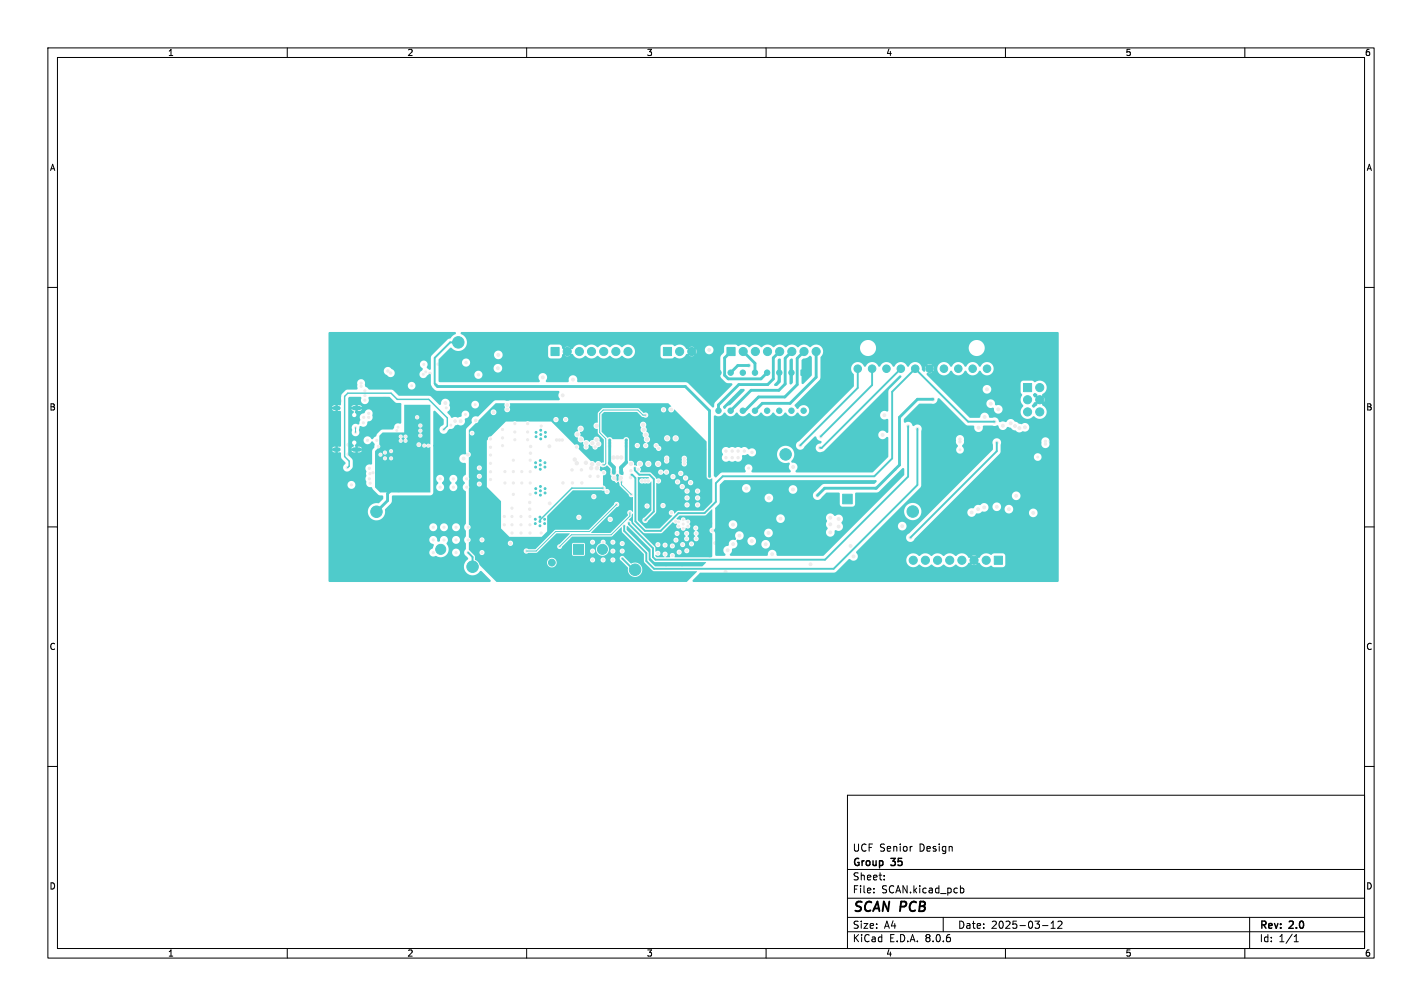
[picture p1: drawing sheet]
<svg xmlns="http://www.w3.org/2000/svg" width="297mm" height="210mm" viewBox="0 0 297 210" stroke-linecap="round" stroke-linejoin="round" font-family="sans-serif">
<defs><g id="words">
<text font-size="2.8" x="178" y="190.9">SCAN PCB</text>
<g font-size="2.1">
<text x="178" y="178">UCF Senior</text>
<text x="192" y="178">Design</text>
<text x="178" y="184">Sheet:</text>
<text x="178" y="181.2">Group</text>
<text x="186.2" y="181.2">35</text>
<text x="178" y="186.7">File:</text>
<text x="184.1" y="186.7">SCAN.kicad_pcb</text>
<text x="178" y="196.9">KiCad</text>
<text x="178" y="194.1">Size:</text>
<text x="184.7" y="194.1">A4</text>
<text x="185.7" y="196.9">E.D.A.</text>
<text x="193.3" y="196.9">8.0.6</text>
<text x="200" y="194.1">Date:</text>
<text x="207" y="194.1">2025-03-12</text>
<text x="263" y="194.3">Rev:</text>
<text x="263" y="196.9">Id:</text>
<text x="267.1" y="196.9">1/1</text>
<text x="269.4" y="194.3">2.0</text>
</g>
<g font-size="1.8">
<text x="35" y="11.9">1</text>
<text x="85" y="11.9">2</text>
<text x="135" y="11.9">3</text>
<text x="185" y="11.9">4</text>
<text x="235" y="11.9">5</text>
<text x="285" y="11.9">6</text>
<text x="10.3" y="35.9">A</text>
<text x="285.4" y="35.9">A</text>
<text x="10.3" y="85.9">B</text>
<text x="285.3" y="85.9">B</text>
<text x="10.3" y="135.9">C</text>
<text x="285.3" y="135.9">C</text>
<text x="10.3" y="185.9">D</text>
<text x="285.3" y="185.9">D</text>
<text x="35" y="199.9">1</text>
<text x="85" y="199.9">2</text>
<text x="135" y="199.9">3</text>
<text x="185" y="199.9">4</text>
<text x="235" y="199.9">5</text>
<text x="285" y="199.9">6</text>
</g>
</g></defs>
<g fill="none" stroke="#000" stroke-width=".21">
<path d="M10 10h277v190h-277zM12 12h273v186h-273zM60 10v2M110 10v2M160 10v2M210 10v2M260 10v2M10 60h2M285 60h2M10 110h2M285 110h2M10 160h2"/>
<path d="M285 160h2M177 166h108v32h-108zM190.4 176.7h.1M60 198v2M110 198v2M160 198v2M177 194.5h108M177 191.5h108M177 187.5h108M177 181.5h108M182.5 186.3v.1M182.5 185.5v.1"/>
<path d="M184.7 183.6v.1M184.7 182.8v.1M197 191.5v3M200.6 184.9v1.5M200.6 185.5l.4-.1 .3 .3-.1 .6h-.6M210 198v2M217.7 193.2h1.2M219.5 193.8h.9M219.5 192.7l.5-.4v1.5M221 192.4l.5-.1 .3 .4-.9 1.1h.9M260 198v2M261 191.5v6.5"/>
<path d="M270.3 196.6h.9M270.3 195.5l.4-.4v1.5"/>
</g>
<path d="M128.8 100.2h.4v2h-.4z" fill="#4fcbcb"/>
<g fill="#4fcbcb" stroke="#4fcbcb" stroke-width=".21">
<path d="M176 103.2h2v2h-2z"/>
<path d="M151.8 72.5h1.7v1.7h-1.7z"/>
<path d="M213.8 80.1h1.7v1.7h-1.7z"/>
<path d="M86 113.6h2.1v2.1h-2.1z"/>
<path d="M119.8 113.6h2.1v2.1h-2.1z"/>
<path d="M112 116.7h1.4v1.5h-1.4z"/>
<path d="M115.1 72.5h1.7v1.7h-1.7z"/>
<path d="M138.6 72.5h1.7v1.7h-1.7z"/>
<path d="M167.3 77.2h1.1v1.2h-1.1z"/>
<path d="M207.7 116.1h1.7v1.7h-1.7z"/>
<circle cx="206.1" cy="77" r=".79"/>
<circle cx="203.1" cy="77" r=".79"/>
<circle cx="200.1" cy="77" r=".79"/>
<circle cx="197.1" cy="77" r=".79"/>
<circle cx="194.1" cy="77" r=".79"/>
<circle cx="191.1" cy="77" r=".79"/>
<circle cx="188.1" cy="77" r=".79"/>
<circle cx="185.1" cy="77" r=".79"/>
<circle cx="182.1" cy="77" r=".79"/>
<circle cx="179.1" cy="77" r=".79"/>
<circle cx="112.9" cy="103.4" r=".2"/>
<circle cx="111.9" cy="102.9" r=".2"/>
<circle cx="113.8" cy="102.9" r=".2"/>
<circle cx="112.9" cy="102.5" r=".2"/>
<circle cx="111.9" cy="102" r=".2"/>
<circle cx="113.8" cy="102" r=".2"/>
<circle cx="112.9" cy="101.6" r=".2"/>
<circle cx="112.8" cy="96.1" r=".2"/>
<circle cx="113.8" cy="96.6" r=".2"/>
<circle cx="111.9" cy="96.6" r=".2"/>
<circle cx="112.8" cy="97.1" r=".2"/>
<circle cx="113.8" cy="97.5" r=".2"/>
<circle cx="111.9" cy="97.5" r=".2"/>
<circle cx="112.8" cy="98" r=".2"/>
<circle cx="112.9" cy="91.6" r=".2"/>
<circle cx="112" cy="91.2" r=".2"/>
<circle cx="113.9" cy="91.2" r=".2"/>
<circle cx="112.9" cy="90.7" r=".2"/>
<circle cx="112" cy="90.3" r=".2"/>
<circle cx="113.9" cy="90.3" r=".2"/>
<circle cx="112.9" cy="89.8" r=".2"/>
<circle cx="112.8" cy="107.9" r=".2"/>
<circle cx="113.8" cy="108.4" r=".2"/>
<circle cx="111.8" cy="108.4" r=".2"/>
<circle cx="112.8" cy="108.9" r=".2"/>
<circle cx="113.8" cy="109.3" r=".2"/>
<circle cx="111.8" cy="109.3" r=".2"/>
<circle cx="112.8" cy="109.8" r=".2"/>
<circle cx="177" cy="96.6" r="1"/>
<circle cx="164.1" cy="94.9" r="1.2"/>
<circle cx="79.6" cy="113.9" r="1.2"/>
<circle cx="155.2" cy="73.4" r=".85"/>
<circle cx="157.8" cy="73.4" r=".85"/>
<circle cx="160.3" cy="73.4" r=".85"/>
<circle cx="162.8" cy="73.4" r=".85"/>
<circle cx="165.4" cy="73.4" r=".85"/>
<circle cx="167.9" cy="73.4" r=".85"/>
<circle cx="170.5" cy="73.4" r=".85"/>
<circle cx="217.2" cy="80.9" r=".85"/>
<circle cx="214.6" cy="83.4" r=".85"/>
<circle cx="217.2" cy="83.4" r=".85"/>
<circle cx="214.6" cy="86" r=".85"/>
<circle cx="217.2" cy="86" r=".85"/>
<circle cx="98.7" cy="118.3" r="1.2"/>
<circle cx="78.6" cy="106.8" r="1.2"/>
<circle cx="129" cy="102.2" r=".2"/>
<circle cx="129" cy="100.2" r=".2"/>
<circle cx="92.1" cy="114.7" r="1.05"/>
<circle cx="125.8" cy="114.7" r="1.05"/>
<circle cx="190.6" cy="106.8" r="1.2"/>
<circle cx="95.7" cy="71.5" r="1.2"/>
<circle cx="216.4" cy="73.3" r="2.85"/>
<circle cx="73.1" cy="117.3" r="2.85"/>
<circle cx="132.6" cy="118.9" r="1.2"/>
<circle cx="115.3" cy="117.4" r=".71"/>
<circle cx="197" cy="86.7" r="1.2"/>
<circle cx="216.4" cy="117.3" r="2.85"/>
<circle cx="118.5" cy="73.4" r=".85"/>
<circle cx="121" cy="73.4" r=".85"/>
<circle cx="123.5" cy="73.4" r=".85"/>
<circle cx="126.1" cy="73.4" r=".85"/>
<circle cx="128.6" cy="73.4" r=".85"/>
<circle cx="131.2" cy="73.4" r=".85"/>
<circle cx="141.9" cy="73.4" r=".85"/>
<circle cx="144.5" cy="73.4" r=".85"/>
<circle cx="165.3" cy="77.8" r=".56"/>
<circle cx="162.8" cy="77.8" r=".56"/>
<circle cx="160.2" cy="77.8" r=".56"/>
<circle cx="157.7" cy="77.8" r=".56"/>
<circle cx="155.1" cy="77.8" r=".56"/>
<circle cx="152.6" cy="77.8" r=".56"/>
<circle cx="150.1" cy="77.8" r=".56"/>
<circle cx="150.1" cy="85.7" r=".56"/>
<circle cx="152.6" cy="85.7" r=".56"/>
<circle cx="155.1" cy="85.7" r=".56"/>
<circle cx="157.7" cy="85.7" r=".56"/>
<circle cx="160.2" cy="85.7" r=".56"/>
<circle cx="162.8" cy="85.7" r=".56"/>
<circle cx="165.3" cy="85.7" r=".56"/>
<circle cx="167.8" cy="85.7" r=".56"/>
<circle cx="73.1" cy="73.3" r="2.85"/>
<circle cx="206" cy="117" r=".85"/>
<circle cx="203.4" cy="117" r=".85"/>
<circle cx="200.9" cy="117" r=".85"/>
<circle cx="198.4" cy="117" r=".85"/>
<circle cx="195.8" cy="117" r=".85"/>
<circle cx="193.3" cy="117" r=".85"/>
<circle cx="190.7" cy="117" r=".85"/>
</g>
<path d="M69.9 85.2h.8M69.9 93.8h.8M73.9 85.2h1.1M73.9 93.8h1.1" fill="none" stroke="#4fcbcb" stroke-width=".9"/>
<g fill="#ececec" stroke="#ececec" stroke-width=".21">
<circle cx="143.7" cy="108.9" r=".2"/>
<circle cx="142.7" cy="109.4" r=".2"/>
<circle cx="142.7" cy="108.5" r=".2"/>
<circle cx="141.7" cy="108.9" r=".2"/>
<circle cx="142.7" cy="110.3" r=".2"/>
<circle cx="141.7" cy="109.8" r=".2"/>
<circle cx="143.7" cy="109.8" r=".2"/>
<circle cx="195.9" cy="103.3" r=".3"/>
<circle cx="197" cy="95.1" r=".3"/>
<circle cx="70" cy="109.8" r=".3"/>
<circle cx="175.3" cy="77.4" r=".3"/>
<circle cx="134.9" cy="90.8" r=".35"/>
<circle cx="192.4" cy="112.2" r=".3"/>
<circle cx="176.8" cy="70.8" r=".3"/>
<circle cx="117.6" cy="100.8" r=".25"/>
<circle cx="124.3" cy="93.3" r=".25"/>
<circle cx="137" cy="93" r=".25"/>
<circle cx="134.4" cy="89.7" r=".35"/>
<circle cx="219.9" cy="99.8" r=".3"/>
<circle cx="141.6" cy="70.8" r=".3"/>
<circle cx="132.8" cy="70.8" r=".3"/>
<circle cx="211.8" cy="97" r=".3"/>
<circle cx="88.1" cy="81" r=".25"/>
<circle cx="72.7" cy="92.8" r=".3"/>
<circle cx="134.1" cy="100.4" r=".25"/>
<circle cx="207" cy="98.4" r=".3"/>
<circle cx="85.7" cy="70.8" r=".3"/>
<circle cx="177.7" cy="109" r=".3"/>
<circle cx="213.9" cy="97.6" r=".3"/>
<circle cx="211.7" cy="78.1" r=".3"/>
<circle cx="198.7" cy="90.1" r=".3"/>
<circle cx="88.6" cy="105.5" r=".3"/>
<circle cx="71.1" cy="83.7" r=".23"/>
<circle cx="137.5" cy="100.4" r=".25"/>
<circle cx="147.4" cy="120.7" r=".3"/>
<circle cx="173.7" cy="80.4" r=".3"/>
<circle cx="200" cy="70.8" r=".3"/>
<circle cx="192.5" cy="72.4" r=".3"/>
<circle cx="172.4" cy="77.4" r=".3"/>
<circle cx="194.1" cy="70.8" r=".3"/>
<circle cx="207.6" cy="80.6" r=".3"/>
<circle cx="214.5" cy="98.3" r=".3"/>
<circle cx="141.1" cy="91.5" r=".35"/>
<circle cx="195.2" cy="109.4" r=".3"/>
<circle cx="218" cy="103.9" r=".3"/>
<circle cx="210" cy="119.3" r=".3"/>
<circle cx="123.2" cy="99.4" r=".25"/>
<circle cx="178.2" cy="72.8" r=".3"/>
<circle cx="179.7" cy="70.8" r=".3"/>
<circle cx="87.8" cy="90.9" r=".25"/>
<circle cx="211.8" cy="98.2" r=".3"/>
<circle cx="159.2" cy="101.5" r=".25"/>
<circle cx="115.1" cy="70.8" r=".3"/>
<circle cx="201.4" cy="89.7" r=".3"/>
<circle cx="133.1" cy="93" r=".25"/>
<circle cx="94.5" cy="74.8" r=".3"/>
<circle cx="219.9" cy="96.9" r=".3"/>
<circle cx="213.9" cy="100.3" r=".3"/>
<circle cx="129" cy="100.2" r=".35"/>
<circle cx="150.3" cy="70.8" r=".3"/>
<circle cx="89.5" cy="82.3" r=".25"/>
<circle cx="70" cy="112.7" r=".3"/>
<circle cx="219.9" cy="89.8" r=".3"/>
<circle cx="182.7" cy="120.7" r=".3"/>
<circle cx="200.5" cy="108.8" r=".3"/>
<circle cx="98.1" cy="83.8" r=".3"/>
<circle cx="83.7" cy="76" r=".25"/>
<circle cx="157.6" cy="101.5" r=".25"/>
<circle cx="180.9" cy="106" r=".3"/>
<circle cx="122.4" cy="93.3" r=".25"/>
<circle cx="135.1" cy="91.7" r=".35"/>
<circle cx="187.3" cy="120.7" r=".3"/>
<circle cx="216.1" cy="102.4" r=".3"/>
<circle cx="151.5" cy="119.4" r=".3"/>
<circle cx="81.2" cy="117.8" r=".3"/>
<circle cx="185.3" cy="74.4" r=".3"/>
<circle cx="88.6" cy="107.7" r=".3"/>
<circle cx="94.3" cy="103.9" r=".3"/>
<circle cx="127" cy="70.8" r=".3"/>
<circle cx="157.6" cy="120.7" r=".3"/>
<circle cx="219.6" cy="78.1" r=".3"/>
<circle cx="123.9" cy="70.8" r=".3"/>
<circle cx="134.7" cy="100.4" r=".25"/>
<circle cx="195.1" cy="89.1" r=".3"/>
<circle cx="94.2" cy="120.2" r=".3"/>
<circle cx="129.9" cy="70.8" r=".3"/>
<circle cx="188.3" cy="70.8" r=".3"/>
<circle cx="71.1" cy="82.6" r=".23"/>
<circle cx="214.4" cy="110.2" r=".3"/>
<circle cx="129.8" cy="95.5" r=".35"/>
<circle cx="94.3" cy="106" r=".3"/>
<circle cx="139.3" cy="91.5" r=".35"/>
<circle cx="164.8" cy="89.2" r=".3"/>
<circle cx="191.2" cy="70.8" r=".3"/>
<circle cx="103.4" cy="70.8" r=".3"/>
<circle cx="218" cy="98.1" r=".3"/>
<circle cx="187.4" cy="117.1" r=".3"/>
<circle cx="94.3" cy="108.1" r=".3"/>
<circle cx="166.3" cy="107.2" r=".25"/>
<circle cx="212.7" cy="98.9" r=".3"/>
<circle cx="177.6" cy="120.7" r=".3"/>
<circle cx="218" cy="95.2" r=".3"/>
<circle cx="71.1" cy="81.4" r=".23"/>
<circle cx="198.5" cy="93.8" r=".3"/>
<circle cx="219.3" cy="89.8" r=".3"/>
<circle cx="82.8" cy="70.8" r=".3"/>
<circle cx="96.2" cy="105.1" r=".25"/>
<circle cx="91.8" cy="107" r=".3"/>
<circle cx="135.7" cy="70.8" r=".3"/>
<circle cx="152.5" cy="120.7" r=".3"/>
<circle cx="171.7" cy="106" r=".3"/>
<circle cx="192.4" cy="120.7" r=".3"/>
<circle cx="92.6" cy="93.4" r=".3"/>
<circle cx="173.3" cy="94.3" r=".3"/>
<circle cx="75.2" cy="110" r=".3"/>
<circle cx="213.9" cy="96.2" r=".3"/>
<circle cx="78.3" cy="72.7" r=".3"/>
<circle cx="158.7" cy="109.5" r=".3"/>
<circle cx="215.6" cy="78.1" r=".3"/>
<circle cx="92.3" cy="75.3" r=".25"/>
<circle cx="198.3" cy="72.4" r=".3"/>
<circle cx="137.6" cy="93.6" r=".25"/>
<circle cx="96.6" cy="107.1" r=".3"/>
<circle cx="88.6" cy="70.8" r=".3"/>
<circle cx="189.6" cy="72.4" r=".3"/>
<circle cx="84.8" cy="77.1" r=".25"/>
<circle cx="128.1" cy="95.5" r=".35"/>
<circle cx="219.2" cy="107.2" r=".3"/>
<circle cx="89.8" cy="78" r=".25"/>
<circle cx="193" cy="92.6" r=".3"/>
<circle cx="78.3" cy="117.8" r=".3"/>
<circle cx="91.3" cy="120.2" r=".3"/>
<circle cx="211.6" cy="70.8" r=".3"/>
<circle cx="219.9" cy="94" r=".3"/>
<circle cx="134.9" cy="93" r=".25"/>
<circle cx="120.4" cy="93.3" r=".25"/>
<circle cx="153.3" cy="83.1" r=".3"/>
<circle cx="159.3" cy="70.8" r=".3"/>
<circle cx="209.9" cy="98.3" r=".3"/>
<circle cx="84.8" cy="76" r=".25"/>
<circle cx="134.2" cy="73.8" r=".3"/>
<circle cx="195.4" cy="72.4" r=".3"/>
<circle cx="153.5" cy="97.5" r=".3"/>
<circle cx="70" cy="106.9" r=".3"/>
<circle cx="219.9" cy="105.6" r=".3"/>
<circle cx="212.7" cy="96.2" r=".3"/>
<circle cx="88.4" cy="120.2" r=".3"/>
<circle cx="84.8" cy="78.2" r=".25"/>
<circle cx="172.5" cy="120.7" r=".3"/>
<circle cx="219.6" cy="81" r=".3"/>
<circle cx="213.3" cy="99.5" r=".3"/>
<circle cx="121.3" cy="89.5" r=".35"/>
<circle cx="124.6" cy="88.9" r=".35"/>
<circle cx="215.1" cy="96.2" r=".3"/>
<circle cx="105.3" cy="72" r=".3"/>
<circle cx="212.1" cy="116.5" r=".3"/>
<circle cx="160.4" cy="97.7" r=".3"/>
<circle cx="177" cy="94.3" r=".3"/>
<circle cx="193.9" cy="98.6" r=".3"/>
<circle cx="72.4" cy="105.5" r=".3"/>
<circle cx="122.4" cy="92.5" r=".35"/>
<circle cx="216.2" cy="105.2" r=".3"/>
<circle cx="185.9" cy="119" r=".3"/>
<circle cx="200.4" cy="83.4" r=".3"/>
<circle cx="173.3" cy="97.1" r=".3"/>
<circle cx="183.6" cy="103.3" r=".3"/>
<circle cx="83.7" cy="78.2" r=".25"/>
<circle cx="175.2" cy="92.1" r=".3"/>
<circle cx="138.7" cy="70.8" r=".3"/>
<circle cx="219.2" cy="109.8" r=".3"/>
<circle cx="91.7" cy="94" r=".3"/>
<circle cx="85.9" cy="76" r=".25"/>
<circle cx="80.4" cy="85" r=".3"/>
<circle cx="70" cy="92.4" r=".3"/>
<circle cx="87.8" cy="89.9" r=".25"/>
<circle cx="208.5" cy="99.4" r=".3"/>
<circle cx="124.9" cy="92.7" r=".35"/>
<circle cx="219.9" cy="102.7" r=".3"/>
<circle cx="75.2" cy="107.1" r=".3"/>
<circle cx="85.9" cy="78.2" r=".25"/>
<circle cx="161" cy="96.3" r=".3"/>
<circle cx="194" cy="74.4" r=".3"/>
<circle cx="173.9" cy="75" r=".3"/>
<circle cx="80.6" cy="76" r=".3"/>
<circle cx="84.1" cy="117.8" r=".3"/>
<circle cx="212.7" cy="100.3" r=".3"/>
<circle cx="75.2" cy="113" r=".3"/>
<circle cx="89.9" cy="117.8" r=".3"/>
<circle cx="197.5" cy="120.7" r=".3"/>
<circle cx="82.6" cy="79.8" r=".25"/>
<circle cx="219.6" cy="86.8" r=".3"/>
<circle cx="103.7" cy="79" r=".3"/>
<circle cx="156.3" cy="111.2" r=".3"/>
<circle cx="119.6" cy="100.8" r=".25"/>
<circle cx="76.9" cy="70.8" r=".3"/>
<circle cx="100.5" cy="70.8" r=".3"/>
<circle cx="153.3" cy="70.8" r=".3"/>
<circle cx="199.9" cy="74.4" r=".3"/>
<circle cx="186.6" cy="72.4" r=".3"/>
<circle cx="129" cy="95.5" r=".35"/>
<circle cx="219.6" cy="83.9" r=".3"/>
<circle cx="203.8" cy="83.1" r=".3"/>
<circle cx="94.4" cy="94.9" r=".3"/>
<circle cx="87.5" cy="92.8" r=".3"/>
<circle cx="216" cy="97" r=".3"/>
<circle cx="216" cy="98.2" r=".3"/>
<circle cx="92.9" cy="117.8" r=".3"/>
<circle cx="168.5" cy="105" r=".3"/>
<circle cx="72.4" cy="108.5" r=".3"/>
<circle cx="72.4" cy="111.4" r=".3"/>
<circle cx="175.3" cy="72.8" r=".3"/>
<circle cx="134.3" cy="88.7" r=".35"/>
<circle cx="220.1" cy="112.5" r=".3"/>
<circle cx="166.3" cy="107.9" r=".25"/>
<circle cx="82.8" cy="107.6" r=".3"/>
<circle cx="120.6" cy="90.7" r=".35"/>
<circle cx="86" cy="108.6" r=".3"/>
<circle cx="197" cy="70.8" r=".3"/>
<circle cx="123.7" cy="92.5" r=".35"/>
<circle cx="194.3" cy="94.2" r=".3"/>
<circle cx="70" cy="89.5" r=".3"/>
<circle cx="215.1" cy="97.6" r=".3"/>
<circle cx="198.5" cy="107.5" r=".3"/>
<circle cx="121.5" cy="100.8" r=".25"/>
<circle cx="79.6" cy="120.2" r=".3"/>
<circle cx="78.2" cy="89" r=".2"/>
<circle cx="215.1" cy="98.9" r=".3"/>
<circle cx="103.1" cy="86.1" r=".3"/>
<circle cx="216" cy="99.5" r=".3"/>
<circle cx="91.8" cy="104.8" r=".3"/>
<circle cx="172.4" cy="85.9" r=".3"/>
<circle cx="219.4" cy="92.1" r=".3"/>
<circle cx="173.9" cy="70.8" r=".3"/>
<circle cx="166.3" cy="106.4" r=".25"/>
<circle cx="196.9" cy="74.4" r=".3"/>
<circle cx="186.6" cy="108.5" r=".3"/>
<circle cx="200.5" cy="106.1" r=".3"/>
<circle cx="91.5" cy="76" r=".25"/>
<circle cx="220.1" cy="92.1" r=".3"/>
<circle cx="183.4" cy="94.7" r=".3"/>
<circle cx="144.5" cy="70.8" r=".3"/>
<circle cx="203.4" cy="86.4" r=".3"/>
<circle cx="215.1" cy="100.3" r=".3"/>
<circle cx="124.9" cy="99.4" r=".25"/>
<circle cx="87" cy="117.8" r=".3"/>
<circle cx="212.7" cy="97.6" r=".3"/>
<circle cx="138.5" cy="105.5" r=".25"/>
<circle cx="85.9" cy="77.2" r=".25"/>
<circle cx="129.7" cy="99.8" r=".35"/>
<circle cx="118" cy="70.8" r=".3"/>
<circle cx="213.9" cy="98.9" r=".3"/>
<circle cx="87.8" cy="88.8" r=".25"/>
<circle cx="135.4" cy="100.4" r=".25"/>
<circle cx="214.6" cy="112.2" r=".3"/>
<circle cx="79.8" cy="70.8" r=".3"/>
<circle cx="205.8" cy="70.8" r=".3"/>
<circle cx="211.9" cy="99.5" r=".3"/>
<circle cx="176.8" cy="75" r=".3"/>
<circle cx="167.4" cy="120.7" r=".3"/>
<circle cx="112.1" cy="79" r=".3"/>
<circle cx="121.3" cy="91.7" r=".35"/>
<circle cx="168.1" cy="70.8" r=".3"/>
<circle cx="78.3" cy="77.3" r=".3"/>
<circle cx="218" cy="101" r=".3"/>
<circle cx="124.6" cy="91.8" r=".35"/>
<circle cx="108.4" cy="75.4" r=".3"/>
<circle cx="188.2" cy="74.4" r=".3"/>
<circle cx="165.6" cy="113.8" r=".3"/>
<circle cx="220.1" cy="109.8" r=".3"/>
<circle cx="213.3" cy="98.3" r=".3"/>
<circle cx="198.9" cy="98.7" r=".3"/>
<circle cx="196.9" cy="111.7" r=".3"/>
<circle cx="212.5" cy="120.7" r=".3"/>
<circle cx="85.4" cy="120.2" r=".3"/>
<circle cx="187.4" cy="114.4" r=".3"/>
<circle cx="83.7" cy="77.1" r=".25"/>
<circle cx="148.8" cy="110.7" r=".3"/>
<circle cx="70" cy="104" r=".3"/>
<circle cx="162.6" cy="120.7" r=".3"/>
<circle cx="120.9" cy="70.8" r=".3"/>
<circle cx="156.4" cy="70.8" r=".3"/>
<circle cx="106.6" cy="113.4" r=".25"/>
<circle cx="208.7" cy="70.8" r=".3"/>
<circle cx="169.3" cy="117.8" r=".3"/>
<circle cx="70" cy="86.5" r=".3"/>
<circle cx="72.7" cy="94.8" r=".3"/>
<circle cx="72.9" cy="80.3" r=".3"/>
<circle cx="91.5" cy="70.8" r=".3"/>
<circle cx="128.3" cy="99.8" r=".35"/>
<circle cx="158.4" cy="101.5" r=".25"/>
<circle cx="214.5" cy="99.5" r=".3"/>
<circle cx="76.9" cy="75" r=".3"/>
<circle cx="82.5" cy="120.2" r=".3"/>
<circle cx="165.2" cy="70.8" r=".3"/>
<circle cx="214.5" cy="97" r=".3"/>
<circle cx="82.8" cy="110.5" r=".3"/>
<circle cx="162.2" cy="70.8" r=".3"/>
<circle cx="191.1" cy="74.4" r=".3"/>
<circle cx="207.4" cy="120.7" r=".3"/>
<circle cx="80" cy="80.1" r=".3"/>
<circle cx="202.6" cy="120.7" r=".3"/>
<circle cx="97.7" cy="94.9" r=".3"/>
<circle cx="70" cy="77.8" r=".3"/>
<circle cx="173.5" cy="113.8" r=".3"/>
<circle cx="129" cy="99.2" r=".27"/>
<circle cx="169.9" cy="113.8" r=".3"/>
<circle cx="219.9" cy="107.2" r=".3"/>
<circle cx="210.9" cy="110.5" r=".3"/>
<circle cx="213.3" cy="97" r=".3"/>
<circle cx="149.4" cy="113.4" r=".3"/>
<circle cx="147.4" cy="70.8" r=".3"/>
<circle cx="171" cy="70.8" r=".3"/>
<circle cx="185.3" cy="70.8" r=".3"/>
<circle cx="80.3" cy="83.2" r=".3"/>
<circle cx="160.9" cy="107" r=".25"/>
<circle cx="116.8" cy="91.8" r=".25"/>
<circle cx="116.3" cy="91.8" r=".25"/>
<circle cx="120" cy="95.9" r=".35"/>
<circle cx="122.4" cy="96.6" r=".35"/>
<circle cx="123.7" cy="96.9" r=".35"/>
<circle cx="118.1" cy="87.6" r=".25"/>
<circle cx="120.5" cy="96.7" r=".35"/>
<circle cx="116.1" cy="87.6" r=".25"/>
<circle cx="125" cy="96.9" r=".35"/>
<circle cx="117.4" cy="91.8" r=".25"/>
<circle cx="124" cy="103.7" r=".25"/>
<circle cx="135.1" cy="105.6" r=".25"/>
<circle cx="142.9" cy="96.8" r=".25"/>
<circle cx="135.4" cy="96.8" r=".35"/>
<circle cx="131.8" cy="96.8" r=".35"/>
<circle cx="137.5" cy="96.8" r=".35"/>
<circle cx="142.9" cy="96.2" r=".25"/>
<circle cx="133.6" cy="96.8" r=".35"/>
<circle cx="142.9" cy="95.7" r=".25"/>
<circle cx="139.2" cy="95.6" r=".25"/>
<circle cx="139.2" cy="96.2" r=".25"/>
<circle cx="101.2" cy="105.6" r=".3"/>
<circle cx="102.2" cy="118.3" r=".25"/>
<circle cx="126.4" cy="104.3" r=".25"/>
<circle cx="122.5" cy="108.3" r=".3"/>
<circle cx="146.2" cy="98.7" r=".3"/>
<circle cx="125.8" cy="106.4" r=".3"/>
<circle cx="109.8" cy="118.2" r=".25"/>
<circle cx="139.8" cy="87.5" r=".3"/>
<circle cx="114.6" cy="114.9" r=".25"/>
<circle cx="112.7" cy="116" r=".25"/>
<circle cx="142.1" cy="88.2" r=".3"/>
<circle cx="139.1" cy="117.9" r=".3"/>
<circle cx="146.5" cy="113.6" r=".3"/>
<circle cx="142.5" cy="117.9" r=".3"/>
<circle cx="122.5" cy="110" r=".3"/>
<circle cx="148" cy="104.6" r=".3"/>
<circle cx="120" cy="103.6" r=".3"/>
<circle cx="100.8" cy="88.4" r=".3"/>
<circle cx="135.2" cy="118.7" r=".3"/>
<circle cx="138.6" cy="102.7" r=".3"/>
<circle cx="126.7" cy="120.7" r=".3"/>
<circle cx="128.9" cy="109.1" r=".3"/>
<circle cx="116.6" cy="108.1" r=".3"/>
<circle cx="148" cy="102.2" r=".3"/>
<circle cx="139.7" cy="111.7" r=".3"/>
<circle cx="145.5" cy="93.6" r=".3"/>
<circle cx="122.7" cy="103.6" r=".3"/>
<circle cx="130.2" cy="120.7" r=".3"/>
<circle cx="133.6" cy="103.3" r=".25"/>
<circle cx="126.4" cy="110" r=".3"/>
<circle cx="115.7" cy="106.9" r=".3"/>
<circle cx="108.2" cy="120.6" r=".3"/>
<circle cx="135.5" cy="120.7" r=".3"/>
<circle cx="140.1" cy="110.1" r=".3"/>
<circle cx="147.2" cy="111.1" r=".3"/>
<circle cx="134.1" cy="107.4" r=".3"/>
<circle cx="139.1" cy="120.7" r=".3"/>
<circle cx="147.4" cy="108" r=".3"/>
<circle cx="119.5" cy="112.4" r=".3"/>
<circle cx="129.5" cy="107.2" r=".25"/>
<circle cx="138.9" cy="108.4" r=".3"/>
<circle cx="144.3" cy="98.3" r=".3"/>
<circle cx="101.3" cy="87.3" r=".3"/>
<circle cx="118.5" cy="118.8" r=".3"/>
<circle cx="117.6" cy="104.8" r=".3"/>
<circle cx="119.5" cy="110" r=".3"/>
<circle cx="143.1" cy="92" r=".3"/>
<circle cx="140.8" cy="102.6" r=".3"/>
<circle cx="112.1" cy="86.5" r=".3"/>
<circle cx="148.3" cy="116" r=".3"/>
<circle cx="148.4" cy="109.2" r=".3"/>
<circle cx="111.4" cy="120.6" r=".3"/>
<circle cx="146" cy="117.8" r=".3"/>
<circle cx="129.4" cy="104" r=".25"/>
<circle cx="147.2" cy="93.8" r=".3"/>
<circle cx="108.2" cy="86.5" r=".3"/>
<circle cx="148.4" cy="112.5" r=".3"/>
<circle cx="98.9" cy="107.3" r=".3"/>
<circle cx="136" cy="112" r=".3"/>
<circle cx="104.3" cy="120.6" r=".3"/>
<circle cx="98.9" cy="104" r=".3"/>
<circle cx="122.4" cy="118.6" r=".3"/>
<circle cx="126.7" cy="118.6" r=".3"/>
<circle cx="124.8" cy="105.5" r=".3"/>
<circle cx="135" cy="109.9" r=".3"/>
<circle cx="115.3" cy="120.6" r=".3"/>
<circle cx="122.5" cy="120.7" r=".3"/>
<circle cx="118.6" cy="120.6" r=".3"/>
<circle cx="123.6" cy="106.5" r=".3"/>
<circle cx="146.2" cy="100.5" r=".3"/>
<circle cx="134.4" cy="85.3" r=".3"/>
<circle cx="104.9" cy="86.6" r=".3"/>
<circle cx="118.9" cy="106.3" r=".3"/>
<circle cx="136.1" cy="85.3" r=".3"/>
<circle cx="130.1" cy="118.5" r=".3"/>
<circle cx="138.9" cy="101" r=".3"/>
<circle cx="111.3" cy="118.7" r=".3"/>
<circle cx="142.5" cy="120.7" r=".3"/>
<circle cx="129.3" cy="111.5" r=".3"/>
<circle cx="127.4" cy="108.4" r=".25"/>
<circle cx="105.3" cy="109.5" r=".22"/>
<circle cx="113" cy="111.3" r=".23"/>
<circle cx="106.9" cy="107.8" r=".23"/>
<circle cx="106.9" cy="109.5" r=".22"/>
<circle cx="110.7" cy="111.3" r=".22"/>
<circle cx="105.3" cy="107.8" r=".23"/>
<circle cx="106.9" cy="106.1" r=".23"/>
<circle cx="110.7" cy="107.8" r=".22"/>
<circle cx="126" cy="101.9" r=".25"/>
<circle cx="110.7" cy="109.5" r=".22"/>
<circle cx="108.8" cy="109.5" r=".22"/>
<circle cx="106.9" cy="111.3" r=".23"/>
<circle cx="108.8" cy="111.3" r=".23"/>
<circle cx="108.8" cy="107.8" r=".23"/>
<circle cx="120.9" cy="108" r=".25"/>
<circle cx="143.5" cy="105.4" r=".25"/>
<circle cx="145.7" cy="102.5" r=".25"/>
<circle cx="143.2" cy="99.8" r=".25"/>
<circle cx="142.5" cy="101.6" r=".25"/>
<circle cx="144.2" cy="100.7" r=".25"/>
<circle cx="131.8" cy="98.3" r=".25"/>
<circle cx="143.5" cy="102.5" r=".25"/>
<circle cx="145.7" cy="105.4" r=".25"/>
<circle cx="145.7" cy="103.9" r=".25"/>
<circle cx="143.5" cy="104" r=".25"/>
<circle cx="139.2" cy="98.6" r=".25"/>
<circle cx="142.2" cy="98.8" r=".25"/>
<circle cx="138" cy="98.6" r=".25"/>
<circle cx="133.3" cy="98" r=".25"/>
<circle cx="141.5" cy="100.6" r=".25"/>
<circle cx="140.6" cy="99.5" r=".25"/>
<circle cx="81.7" cy="101.5" r=".22"/>
<circle cx="86.3" cy="85.3" r=".25"/>
<circle cx="81.7" cy="102.4" r=".22"/>
<circle cx="85.2" cy="85.3" r=".25"/>
<circle cx="86.4" cy="86.2" r=".25"/>
<circle cx="83.2" cy="102.5" r=".22"/>
<circle cx="81.7" cy="100.4" r=".22"/>
<circle cx="107.5" cy="91.8" r=".22"/>
<circle cx="110.2" cy="90.2" r=".22"/>
<circle cx="102.4" cy="91.6" r=".22"/>
<circle cx="102.4" cy="93.4" r=".22"/>
<circle cx="102.4" cy="95" r=".22"/>
<circle cx="113" cy="88.9" r=".22"/>
<circle cx="105" cy="93" r=".22"/>
<circle cx="91.9" cy="101.7" r=".22"/>
<circle cx="110.2" cy="91.8" r=".23"/>
<circle cx="100.1" cy="101.1" r=".22"/>
<circle cx="102.4" cy="100.1" r=".22"/>
<circle cx="100.1" cy="99.4" r=".22"/>
<circle cx="105" cy="91.4" r=".22"/>
<circle cx="102.5" cy="96.7" r=".22"/>
<circle cx="105" cy="89.7" r=".22"/>
<circle cx="97.5" cy="101.7" r=".22"/>
<circle cx="110.2" cy="88.4" r=".22"/>
<circle cx="94.7" cy="101.7" r=".22"/>
<circle cx="107.5" cy="90.2" r=".22"/>
<circle cx="94.7" cy="100" r=".23"/>
<circle cx="97.5" cy="99.9" r=".22"/>
<circle cx="100.1" cy="97.7" r=".23"/>
<circle cx="102.4" cy="98.5" r=".22"/>
<circle cx="107.5" cy="88.4" r=".22"/>
<circle cx="126.8" cy="102.6" r=".25"/>
<circle cx="91.9" cy="100" r=".23"/>
<circle cx="175.2" cy="109.9" r=".3"/>
<circle cx="208.5" cy="85.4" r=".3"/>
<circle cx="184.3" cy="90.8" r=".3"/>
<circle cx="173.4" cy="111.1" r=".3"/>
<circle cx="218.3" cy="92.1" r=".25"/>
<circle cx="200.5" cy="91.7" r=".25"/>
<circle cx="200.5" cy="92.2" r=".25"/>
<circle cx="148.1" cy="73.1" r=".3"/>
<circle cx="218.3" cy="92.7" r=".25"/>
<circle cx="140.2" cy="85.5" r=".3"/>
<circle cx="184.7" cy="86.7" r=".3"/>
<circle cx="175.2" cy="108.3" r=".3"/>
<circle cx="93" cy="84.1" r=".3"/>
<circle cx="119.7" cy="79.2" r=".3"/>
<circle cx="188.4" cy="109.8" r=".3"/>
<circle cx="173.4" cy="109.5" r=".3"/>
<circle cx="173.4" cy="108.1" r=".3"/>
<circle cx="119.5" cy="98.1" r=".25"/>
<circle cx="110.7" cy="98.5" r=".23"/>
<circle cx="121.4" cy="98.1" r=".25"/>
<circle cx="105.5" cy="98.4" r=".23"/>
<circle cx="109" cy="100.8" r=".23"/>
<circle cx="110.7" cy="96.1" r=".23"/>
<circle cx="110.7" cy="100.8" r=".23"/>
<circle cx="109" cy="98.4" r=".23"/>
<circle cx="107.2" cy="98.4" r=".23"/>
<circle cx="123.5" cy="97.7" r=".35"/>
<circle cx="107.2" cy="96.1" r=".23"/>
<circle cx="105.5" cy="100.8" r=".23"/>
<circle cx="107.2" cy="100.8" r=".23"/>
<circle cx="107.2" cy="103.2" r=".23"/>
<circle cx="110.7" cy="103.2" r=".23"/>
<circle cx="124.7" cy="97.7" r=".35"/>
<circle cx="134.8" cy="108.6" r=".3"/>
<circle cx="132.6" cy="97.7" r=".25"/>
<circle cx="129.8" cy="100.6" r=".25"/>
<circle cx="131.9" cy="103.2" r=".25"/>
<circle cx="116.9" cy="114.1" r=".2"/>
<circle cx="131.6" cy="107" r=".25"/>
<circle cx="189.7" cy="89" r=".3"/>
<circle cx="131.3" cy="109.2" r=".25"/>
<circle cx="214.1" cy="89.2" r=".3"/>
<circle cx="206.1" cy="81.3" r=".3"/>
<circle cx="191.6" cy="89.5" r=".3"/>
<circle cx="130.4" cy="109.8" r=".25"/>
<circle cx="200.5" cy="93.9" r=".2"/>
<circle cx="216.7" cy="95.4" r=".2"/>
<circle cx="104.1" cy="74.1" r=".3"/>
<circle cx="210.7" cy="106.3" r=".3"/>
<circle cx="74.3" cy="89.3" r=".2"/>
<circle cx="74.3" cy="90.3" r=".2"/>
<circle cx="80.4" cy="94.5" r=".22"/>
<circle cx="81.7" cy="94.2" r=".22"/>
<circle cx="84.7" cy="91.1" r=".22"/>
<circle cx="81.7" cy="95.7" r=".23"/>
<circle cx="75.4" cy="80.6" r=".22"/>
<circle cx="76.2" cy="81.6" r=".22"/>
<circle cx="76" cy="87.1" r=".23"/>
<circle cx="76.2" cy="82.6" r=".22"/>
<circle cx="78.7" cy="91.9" r=".22"/>
<circle cx="83.7" cy="91.1" r=".22"/>
<circle cx="79.5" cy="94.9" r=".23"/>
<circle cx="76.8" cy="91.9" r=".23"/>
<circle cx="76.2" cy="83.5" r=".22"/>
<circle cx="83.7" cy="92" r=".22"/>
<circle cx="77" cy="86.3" r=".22"/>
<circle cx="80.4" cy="95.7" r=".23"/>
<circle cx="84.7" cy="92" r=".22"/>
<circle cx="75.4" cy="80" r=".23"/>
<circle cx="96.2" cy="87.9" r=".3"/>
<circle cx="79" cy="93.2" r=".23"/>
<circle cx="77" cy="87.1" r=".22"/>
<circle cx="128.4" cy="98.9" r=".2"/>
<circle cx="127.3" cy="93.1" r=".3"/>
<circle cx="127.3" cy="92.5" r=".3"/>
<circle cx="127.3" cy="91.8" r=".3"/>
<circle cx="128.4" cy="98.5" r=".2"/>
<circle cx="128" cy="98.9" r=".2"/>
<circle cx="128" cy="98.5" r=".2"/>
<circle cx="126.1" cy="98.7" r=".25"/>
<circle cx="131.7" cy="99.7" r=".25"/>
<circle cx="130.8" cy="91.8" r=".3"/>
<circle cx="130.8" cy="93.1" r=".3"/>
<circle cx="129.6" cy="98.9" r=".2"/>
<circle cx="130" cy="98.9" r=".2"/>
<circle cx="129.5" cy="98.5" r=".2"/>
<circle cx="130.8" cy="92.5" r=".3"/>
<circle cx="129.9" cy="98.5" r=".2"/>
<circle cx="109.9" cy="115" r=".25"/>
<circle cx="128.8" cy="105.3" r=".25"/>
<circle cx="125.9" cy="97" r=".2"/>
<circle cx="134.8" cy="86.7" r=".25"/>
<circle cx="171.4" cy="91.1" r=".3"/>
<circle cx="106" cy="84.6" r=".3"/>
<circle cx="117.5" cy="82.5" r=".3"/>
<circle cx="171.3" cy="93.5" r=".3"/>
<circle cx="204.3" cy="106.3" r=".3"/>
<circle cx="212.2" cy="103.5" r=".3"/>
<circle cx="105.9" cy="85.5" r=".3"/>
<circle cx="167.1" cy="93" r=".3"/>
<circle cx="215.8" cy="107.1" r=".3"/>
<circle cx="205.6" cy="105.9" r=".3"/>
<circle cx="204.4" cy="89.3" r=".3"/>
<circle cx="104" cy="76.9" r=".3"/>
<circle cx="113.4" cy="78.8" r=".3"/>
<circle cx="202.9" cy="107" r=".3"/>
<circle cx="208.2" cy="105.8" r=".3"/>
<circle cx="205.7" cy="87.1" r=".3"/>
<circle cx="82.9" cy="89.9" r=".2"/>
<circle cx="75.9" cy="88.3" r=".22"/>
<circle cx="83.1" cy="89.2" r=".2"/>
<circle cx="89.5" cy="93" r=".23"/>
<circle cx="88.6" cy="93" r=".22"/>
<circle cx="96.8" cy="95.7" r=".3"/>
<circle cx="95" cy="87.9" r=".27"/>
<circle cx="99.4" cy="87.8" r=".27"/>
<circle cx="93.2" cy="85.2" r=".2"/>
<circle cx="99.2" cy="84.5" r=".2"/>
<circle cx="73.4" cy="101.2" r=".22"/>
<circle cx="77.2" cy="100" r=".22"/>
<circle cx="77.9" cy="98.7" r=".23"/>
<circle cx="77.3" cy="100.9" r=".23"/>
<circle cx="77.3" cy="98.9" r=".22"/>
<circle cx="77.1" cy="97.8" r=".22"/>
<circle cx="87.1" cy="87.1" r=".25"/>
<circle cx="161.3" cy="115.7" r=".3"/>
<circle cx="160.5" cy="111.3" r=".3"/>
<circle cx="159.9" cy="113.6" r=".3"/>
<circle cx="194.8" cy="83.4" r=".35"/>
<circle cx="177.6" cy="114" r=".3"/>
<circle cx="157" cy="113" r=".3"/>
<circle cx="153.1" cy="113.6" r=".3"/>
<circle cx="178.3" cy="116.2" r=".3"/>
<circle cx="154.4" cy="111.8" r=".3"/>
<circle cx="170.7" cy="103.4" r=".35"/>
<circle cx="148.2" cy="99.5" r=".3"/>
<circle cx="152" cy="114.9" r=".3"/>
<circle cx="165.7" cy="97.5" r=".3"/>
<circle cx="91" cy="80.3" r=".3"/>
<circle cx="153.1" cy="109.5" r=".3"/>
<circle cx="163" cy="108.3" r=".3"/>
<circle cx="156.4" cy="76.3" r=".35"/>
<circle cx="81.6" cy="77.9" r=".25"/>
<circle cx="81" cy="77.4" r=".25"/>
<circle cx="86" cy="80.5" r=".2"/>
<circle cx="88.9" cy="77.6" r=".2"/>
<circle cx="208.2" cy="92.4" r=".3"/>
<circle cx="190.1" cy="112.2" r=".3"/>
<circle cx="88.5" cy="76.1" r=".2"/>
<circle cx="206.9" cy="84.3" r=".3"/>
<circle cx="88.4" cy="78.1" r=".2"/>
<circle cx="72.5" cy="97.6" r=".22"/>
<circle cx="92.7" cy="89.7" r=".28"/>
<circle cx="94.2" cy="88.7" r=".2"/>
<circle cx="131.9" cy="99.1" r=".25"/>
<circle cx="207.7" cy="88" r=".3"/>
<circle cx="209.5" cy="88.9" r=".3"/>
<circle cx="160.6" cy="104" r=".3"/>
<circle cx="155.9" cy="102" r=".3"/>
<circle cx="110.8" cy="93.2" r=".25"/>
<circle cx="114.7" cy="93.2" r=".3"/>
<circle cx="110.8" cy="94.6" r=".25"/>
<circle cx="114.8" cy="105.1" r=".3"/>
<circle cx="110.6" cy="106.3" r=".25"/>
<circle cx="110.6" cy="104.9" r=".25"/>
<circle cx="140.2" cy="107" r=".25"/>
<circle cx="138.6" cy="85.5" r=".25"/>
<circle cx="98.6" cy="90.4" r=".2"/>
<circle cx="140.4" cy="114" r=".23"/>
<circle cx="143.4" cy="112.5" r=".23"/>
<circle cx="138.9" cy="113.8" r=".22"/>
<circle cx="141.2" cy="112.8" r=".22"/>
<circle cx="142.6" cy="113.7" r=".22"/>
<circle cx="145.3" cy="110.2" r=".22"/>
<circle cx="143.4" cy="111.4" r=".23"/>
<circle cx="143.4" cy="115" r=".22"/>
<circle cx="145.4" cy="111.4" r=".23"/>
<circle cx="141.8" cy="115.3" r=".22"/>
<circle cx="138.9" cy="115.7" r=".23"/>
<circle cx="145.4" cy="112.5" r=".23"/>
<circle cx="140.4" cy="116" r=".22"/>
<circle cx="141.4" cy="111.4" r=".23"/>
<circle cx="137.4" cy="113.7" r=".23"/>
<circle cx="141.1" cy="108.8" r=".23"/>
<circle cx="137.4" cy="115.5" r=".22"/>
<circle cx="144.4" cy="113.5" r=".23"/>
<circle cx="99.9" cy="78.2" r=".25"/>
<circle cx="97.3" cy="75.7" r=".25"/>
<circle cx="97.2" cy="86.5" r=".2"/>
<circle cx="212" cy="88.9" r=".3"/>
<circle cx="211.1" cy="88.4" r=".3"/>
<circle cx="212.9" cy="89.4" r=".3"/>
<circle cx="155.5" cy="94.2" r=".25"/>
<circle cx="154.2" cy="94.2" r=".25"/>
<circle cx="152.9" cy="94.2" r=".25"/>
<circle cx="165.6" cy="102.2" r=".3"/>
<circle cx="152.9" cy="95.5" r=".25"/>
<circle cx="157.1" cy="94.4" r=".25"/>
<circle cx="154.2" cy="95.5" r=".25"/>
<circle cx="156.4" cy="97.7" r=".2"/>
<circle cx="151.6" cy="95.5" r=".25"/>
<circle cx="151.6" cy="94.2" r=".25"/>
<circle cx="130" cy="116.6" r=".22"/>
<circle cx="128" cy="116.9" r=".22"/>
<circle cx="123.8" cy="115" r=".22"/>
<circle cx="126" cy="113.2" r=".23"/>
<circle cx="130" cy="115" r=".22"/>
<circle cx="123.8" cy="113.2" r=".22"/>
<circle cx="128" cy="113.2" r=".22"/>
<circle cx="128" cy="115" r=".22"/>
<circle cx="130" cy="113.5" r=".22"/>
<circle cx="123.8" cy="116.9" r=".22"/>
<circle cx="126" cy="116.9" r=".23"/>
<circle cx="97.8" cy="115.4" r=".23"/>
<circle cx="95.2" cy="115.4" r=".22"/>
<circle cx="97.8" cy="110.1" r=".23"/>
<circle cx="100.7" cy="112.7" r=".22"/>
<circle cx="90.5" cy="110.1" r=".23"/>
<circle cx="95.2" cy="110.1" r=".23"/>
<circle cx="92.7" cy="110.1" r=".22"/>
<circle cx="90.5" cy="115.4" r=".22"/>
<circle cx="92.7" cy="112.7" r=".23"/>
<circle cx="100.7" cy="115.3" r=".22"/>
<circle cx="97.8" cy="112.7" r=".22"/>
<circle cx="95.2" cy="112.7" r=".23"/>
<circle cx="90.5" cy="112.7" r=".23"/>
</g>
<g fill="none" stroke="#4fcbcb" stroke-width=".4">
<path d="M95.7 71.5h-1.7l-3.2 3.2v5.4l.2 .2M179.2 77v4l-12.1 12M182.2 77v3.4l-10.8 10.7M188.1 77l-16.5 16.5h-.3M129 99.2v1M129 99.2l-.1 .1M129 99.2v.1M132.6 97.7v.5l.9 .9h2.1l1 .9v6.8l-1.8 1.8M164 94.8l.1 .1M189.7 89v10.5l-17.4 17.3h-35.4l-.5-.5v-1.9l-5-5v-.2M191.6 89.5v11.7l-17.5 17.5h-37.5l-1.6-1.6v-1.6l-4.6-4.7v-1M207.7 88h-5.5l-11.1-11-4.8 4.8v13.9l-3.7 3.7h-31.7l-1.4 1.5v3.9l-2.3 2.3h-5.5l-3.7 3.7h-3.3l-2-2v-9l-.7-.7h-.1"/>
<path d="M208.2 92.4v1.8l-18.1 18M97.8 115.4l.9 .9v2M130 116.6l2.3 2.3h.3"/>
</g>
<g fill="none" stroke="#4fcbcb" stroke-width=".6">
<path d="M152.7 73.4l-1.4 1.3v3.6l.8 .8h6.8l1.3-1.3M155.2 73.4l2.5 2.4v2M156.4 76.3h-2.3l-1.5 1.5M162.8 73.4l-1.3 1.3v4.4l-1.2 1.2h-6l-4.2 4.2v1.2M165.4 73.4l-1.4 1.4v5.4l-1.3 1.3h-5.8l-4.3 4.2M167.9 73.4l-1.4 1.4v5.5l-2.6 2.6h-5.5l-2.8 2.8h-.5M170.5 73.4v5.3l-5.5 5.5h-5.8l-1.5 1.5M91 80.3l.4 .4h51.8l5 5v13.8M127.3 91.8v4.9M130.8 91.8v.1M130.8 91.9v4.6M194.9 83.4h-3.3l-3.7 3.7v10l-4.9 4.8h-10.8l-1.5 1.5"/>
<path d="M81.7 102.4l-.7 .7v1.4l-2.4 2.3"/>
</g>
<path d="M74.3 89.3v1M134.9 86.7h-.6l-1.1-1.1h-7.2l-.8 .7v4l1.3 1.3v5.2l-.2 .3h-.4M128.8 105.3l-5.7 5.7h-7l-4.1 4h-2.1M129.8 100.6v.6l2.1 2M131.6 107v.7l-4 3.9h-8.2l-2.5 2.5" fill="none" stroke="#4fcbcb" stroke-width=".21"/>
<path d="M127.3 96.7l.9 .9v1.1M130.8 96.5l-1.1 1.1v1.1" fill="none" stroke="#4fcbcb" stroke-width=".8"/>
<path d="M129.9 98.5v.4M129.9 98.9h.1" fill="none" stroke="#4fcbcb" stroke-width=".5"/>
<path d="M92.7 89.7l.7-.8v-1.6l-3.9-3.9h-6.5l-1.3-1.3h-9.1l-.6 .6v12.6l.9 1v1l-.3 .3M126 101.9h-6.6l-6.6 6.7v.3" fill="none" stroke="#4fcbcb" stroke-width=".3"/>
<g fill="#4fcbcb">
<path d="M84.4 84.5h5.5v8.3a.54 .54 0 0 0-.9 .1 .44 .44 0 0 0-.7-.1 .44 .44 0 0 0 .1 .6 .44 .44 0 0 0 .6-.2l.1 .1a.53 .53 0 0 0 .8 0l-.1 9.5h-10.4l-1.1-1.1v-6h1.7v.1a.43 .43 0 0 0 .5 .3 .43 .43 0 0 0 .3-.4h.4l.1 .1a.43 .43 0 0 0 .7 .2 .43 .43 0 0 0-.1-.7 .43 .43 0 0 0-.7 .4h-.4v-.2a.43 .43 0 0 0-.5-.2 .43 .43 0 0 0-.3 .4h-1.7v-.8h.7l.1 .2a.43 .43 0 0 0 .7 .1 .43 .43 0 0 0-.2-.7 .43 .43 0 0 0-.6 .4h-.7v-.4h1.7v.1a.43 .43 0 0 0 .6 .2 .43 .43 0 0 0 .1-.6h.5l.1 .1a.43 .43 0 0 0 .7 .2 .43 .43 0 0 0-.1-.7 .43 .43 0 0 0-.7 .4l-.8-.2-.2 .1-.2 .4h-1.7v-.4l.6-.5a.43 .43 0 0 0 .5-.2 .43 .43 0 0 0-.2-.6h7.8v.2a.51 .51 0 0 0 .8 .2 .51 .51 0 0 0-.1-.8 .51 .51 0 0 0-.7 .4h-7.8v-1.7h4.1l.3 .5a.45 .45 0 0 0-.2 .7 .45 .45 0 0 0 .7-.1 .45 .45 0 0 0-.3-.6l.5-.5 .3 .5a.44 .44 0 0 0-.1 .7 .44 .44 0 0 0 .7-.1 .44 .44 0 0 0-.4-.6l.3-.3v-.4h2.2l.1 .1a.46 .46 0 0 0 .7 .3 .46 .46 0 0 0-.1-.8 .46 .46 0 0 0-.7 .4h-2.3a.43 .43 0 0 0-.4-.2 .43 .43 0 0 0-.3 .4l-.2-.1a.43 .43 0 0 0-.5-.3 .43 .43 0 0 0-.3 .4h-4.1v-.1l.7-.7h4.5v-.4h2.9l.1 .1a.46 .46 0 0 0 .7 .3 .46 .46 0 0 0-.1-.8 .46 .46 0 0 0-.7 .4h-2.9v-1.1h2.9l.1 .2a.46 .46 0 0 0 .7 .2 .46 .46 0 0 0-.1-.8 .46 .46 0 0 0-.7 .4h-2.9v-1.7h2.3v.1a.46 .46 0 0 0 .7 .3 .46 .46 0 0 0-.1-.8 .46 .46 0 0 0-.6 .4h-2.3z"/>
<path d="M68.7 69.4l26.4-.1a.25 .25 0 0 1 .1 .3 .25 .25 0 0 1-.1 .2l-1 .8-.6 .2-3.3 3.4-.2 .4v2.4l-.2 .2a.68 .68 0 0 1-.6-.4 .68 .68 0 0 1 .1-.7 .83 .83 0 0 0-.8-.8 .83 .83 0 0 0-.8 .7 .83 .83 0 0 0 .6 .9l-.1 .4a.86 .86 0 0 0-.4 1.4 .86 .86 0 0 0 1.5-.3l.4-.4 .3 .2v2.1l.4 .7 .9 .6h25.3l.2 .1a1.33 1.33 0 0 0 .1 1.6l-.2 .3h-13.2l-.4 .2-3.3 3.2a.96 .96 0 0 0-1.1 .2 .96 .96 0 0 0-.2 1.1l-1.2 1.4 .1 4.9-.3 .3a.94 .94 0 0 0-1.2 .9 .94 .94 0 0 0 1.3 .8l.1 .3-.1 2.2a.92 .92 0 0 0-.5 .8 .92 .92 0 0 0 .4 .9v.2a.92 .92 0 0 0-.4 .9 .92 .92 0 0 0 .6 .7l-.1 6.8a1 1 0 0 0 .1 1.5v1.1a1.04 1.04 0 0 0 0 1.5l-.1 1.2a.84 .84 0 0 0 .2 1.4l.4 .6a1.85 1.85 0 0 0-.3 2.9 1.85 1.85 0 0 0 2.9-.4h.2l1.8 1.9v.3l-33.5 .1-.3-.2v-8.6h21.1l.2 .6 .7 .4-.2 .8a.89 .89 0 0 0-.7 1.2 .89 .89 0 0 0 1.4 .3 1.67 1.67 0 0 0 2.5-.6h.8v.1a.83 .83 0 0 0 1.4 .5 .83 .83 0 0 0-.2-1.4 .83 .83 0 0 0-1.2 .8h-.8v-.2a1.92 1.92 0 0 0-.3-1.8l.3-.7h.8a.83 .83 0 0 0 1.2 .8 .83 .83 0 0 0 .2-1.4 .83 .83 0 0 0-1.4 .4v.2h-.8a.87 .87 0 0 0-1-.8 .87 .87 0 0 0-.7 1.1 .35 .35 0 0 1-.5 0 .35 .35 0 0 1-.1-.5 .83 .83 0 0 0-.9-.6 .83 .83 0 0 0-.7 .8h-21.1v-2.6h21.1v.1a.83 .83 0 0 0 .9 .7 .83 .83 0 0 0 .7-.8h.6v.1a.83 .83 0 0 0 .9 .7 .83 .83 0 0 0 .8-.8h.8v.1a.83 .83 0 0 0 1.4 .5 .83 .83 0 0 0-.2-1.4 .83 .83 0 0 0-1.2 .8h-.8l-.1-.2a.83 .83 0 0 0-.9-.7 .83 .83 0 0 0-.7 .9h-.6a.83 .83 0 0 0-.8-.9 .83 .83 0 0 0-.8 .9h-21.1v-8.9h4v.2a.83 .83 0 0 0 1.3 .5 .83 .83 0 0 0-.1-1.4 .83 .83 0 0 0-1.2 .7h-4v-16.3h1.1l-.1 .3 .1 .2h-.3l.1 .3 .6 .1v-.3h.5v.3h.4l.2 .1v7.2l-.2 .2-.4-.1v.3h-.5v-.3l-.4 .1-.3 .3h.3l-.1 .2 .1 .3h-.3l.4 .3h.3v-.3h.5v.3l.6 .1 .1 1 .9 1.1-.1 .3a.84 .84 0 0 0-.3 1.2 .84 .84 0 0 0 1.3 .1l.6-.7v-1.3l-.2-.4-.8-.8v-1.4h1.1l-.2 .2 .2 .3h-.4l.5 .3h.3v-.3h.5v.3h.4l.5-.3h-.4l.1-.2-.1-.3h.4l-.3-.3-.6-.1v.3h-.5v-.7a.47 .47 0 0 0 .1-.7 .47 .47 0 0 0-.8 .1 .47 .47 0 0 0 .4 .7 .48 .48 0 0 1-.5 .6v.1h-.7v-4.3h.8v.3a.99 .99 0 0 0 .9 1.5 1.18 1.18 0 0 0 .6-1.5v-.2a.35 .35 0 0 1 .2-.4 .35 .35 0 0 1 .4 .1 .91 .91 0 0 0 1.2-1.1 1 1 0 0 0 1-1.4 .87 .87 0 0 0-.7-1.1 .87 .87 0 0 0-1 .8 .92 .92 0 0 0-.9 .4 .92 .92 0 0 0 .1 1l-.2 .2a.45 .45 0 0 1-.4 .7 .8 .8 0 0 0-1.2 .7h-.8v-4.4h1.1l-.2 .3 .2 .2h-.4l.2 .3a.35 .35 0 0 1 .3 .3 .35 .35 0 0 1-.3 .4 .46 .46 0 0 0 .2 .6 .46 .46 0 0 0 .6-.2 .46 .46 0 0 0-.2-.6v-.7h.5v.3h.6l.3-.4h-.4l.1-.2-.1-.3h.4l-.5-.3h-.4v.3h-.5v-.3h-.3l-.5 .3h-.7v-1.8l.4-.3h2.1l.3 .2a.88 .88 0 0 0 .7 1.4 .88 .88 0 0 0 .7-1.4l.3-.2h4.1l1.3 1.2 1.2 .2v4l-.1 .2a1 1 0 0 0-1.4 1l-.4 .3h-2.2l-.9 .9-.3 .5-.4 .2a.41 .41 0 0 1-.4 .4 .41 .41 0 0 1-.4-.4 .84 .84 0 0 0-1.2 .2 .84 .84 0 0 0 .3 1.2 .84 .84 0 0 0 1.2-.5 .82 .82 0 0 1 .5 1.3l-.4 .7v2.6l-.5 .1a1.01 1.01 0 0 0-.7 1.6v.7a1.67 1.67 0 0 0 0 1.5 .91 .91 0 0 0 1.1 1l.3 .5 1.1 1.1 1 .3v.5l-.9 .9a1.84 1.84 0 0 0-2.3 1.7 1.84 1.84 0 0 0 2.1 2 1.84 1.84 0 0 0 1.5-2.4l1.3-1.4 .2-1.2 .1-.3h8.1l.4-.6v-2.8h.6l.1 .3a.47 .47 0 0 1 .2 .8 .83 .83 0 0 0 0 1.2 .83 .83 0 0 0 1.2-.1 .83 .83 0 0 0-.3-1.2l.5-1h1.1l.1 .4a.4 .4 0 0 1 .3 .4 .4 .4 0 0 1-.3 .4 .86 .86 0 0 0 .3 1.2 .86 .86 0 0 0 1.2-.4 .86 .86 0 0 0-.4-1.1v-.2a.83 .83 0 0 0 0-1.5 .83 .83 0 0 0-1.2 .8h-1.1l-.1-.2a.83 .83 0 0 0-.9-.7 .83 .83 0 0 0-.7 .9h-.6v-14l.1-.3 .3 .1 1.8 1.8v.9l-.2 .3a.9 .9 0 0 0-.5 1.5 .9 .9 0 0 0 1.6-.5l.3-.2 .8-.2a1.16 1.16 0 0 1 1.6-.6 1.01 1.01 0 0 0 .8-1.3 .93 .93 0 0 0 .7-1.5 .81 .81 0 0 0-.9-.2 .81 .81 0 0 0-.5 .9 .35 .35 0 0 1-.5 .4l-.3 .1-.8-.1a.42 .42 0 0 1-.5 .1 .42 .42 0 0 1-.3-.4l-.5-.5a.53 .53 0 0 1 .4-.7l.1-.5-.1-.6h4.5l.1 .1a.81 .81 0 0 0 1.2 .5 .81 .81 0 0 0-.1-1.4 .81 .81 0 0 0-1.2 .8h-4.5v-.2a.94 .94 0 0 0-1-1.1 .94 .94 0 0 0-.8 1.2l-.4 .1-1.9-1.9h-6.4l-1.5-1.2-4.7-.1-1-.8h9v.2a.81 .81 0 0 0 1.3 .5 .81 .81 0 0 0-.2-1.4 .81 .81 0 0 0-1.1 .7h-9a.91 .91 0 0 0-.2-1.1 .91 .91 0 0 0-1.1 0l-.3 .4v1.5l-2.2 .1-1 .9-.2 .4v1.9h-.6v.3h-.5v-.3h-.3l-.4 .3h-.8v-7.5h11.6v.4l.4 .4a1.71 1.71 0 0 0 1.4 .4 .95 .95 0 0 0 .4-.9 .95 .95 0 0 0-.7-.8 .86 .86 0 0 0-1-.3 .86 .86 0 0 0-.5 .8h-11.6z"/>
<path d="M216 84h.3l.4-.4 .3 .3-.6 .9a.42 .42 0 0 1-.4 .3 .42 .42 0 0 1-.4-.2 .58 .58 0 0 1 .3-.8z"/>
<path d="M215.9 82.1l.3-.1 .3 .2 .2 .4 .3 .4-.3 .3-.4-.4-.4-.1-.2-.4z"/>
<path d="M96.3 69.4l124.7-.1 .1 .2v51.9l-76.2 .1-.3-.2 1.7-1.8h27.9l.4-.1 2.8-2.7 .8 .4 11.1-.1a1.52 1.52 0 0 0 1 1.4 1.52 1.52 0 0 0 1.7-.6 1.71 1.71 0 0 0 2.5 0 1.71 1.71 0 0 0 2.6 0 1.71 1.71 0 0 0 2.5 0 1.63 1.63 0 0 0 2.7-.3h.3l.4-.4 .3 .3-.4 .4 .5 .2 .5-.2-.3-.4 .3-.3 .4 .4h.3a1.58 1.58 0 0 0 2.4 .6l.5 .3h1.9l.4-.2 .2-.2v-1.9l-.2-.4-.4-.2-2 .1a.47 .47 0 0 1-.8 0 1.6 1.6 0 0 0-2.1 .9h-.2l-.4 .3-.3-.3 .3-.4-.5-.1-.5 .1 .4 .4-.3 .3-.4-.3-.3-.1a1.56 1.56 0 0 0-2.7-.3 1.69 1.69 0 0 0-2.5 0 1.69 1.69 0 0 0-2.5 0 1.69 1.69 0 0 0-2.6 0 1.54 1.54 0 0 0-1.6-.5 1.54 1.54 0 0 0-1.1 1.4l-10.6-.1a.91 .91 0 0 0 .2-1.4v-.4l2.9-2.9h7.4a.92 .92 0 0 0 .8 .9 .92 .92 0 0 0 1-.6l5.5-5.5h5.5a.95 .95 0 0 0 .9 .9 .95 .95 0 0 0 1-.7h.2a1 1 0 0 0 1-.4h.2a.9 .9 0 0 0 1.2-1h.8v.2a.9 .9 0 0 0 .7 .7 .9 .9 0 0 0 .9-.4h.9l.1 .4a.9 .9 0 0 0 1.3 .4h3.7v.2a.91 .91 0 0 0 1.5 .5 .91 .91 0 0 0-.2-1.5 .91 .91 0 0 0-1.3 .8h-3.7l.1-.1a.91 .91 0 0 0-.2-1.5 .91 .91 0 0 0-1.3 .8h-.9l.1-.1a.91 .91 0 0 0-.6-1.3 .91 .91 0 0 0-1.1 .9l-.9-.1a.98 .98 0 0 0-.7-.7 .98 .98 0 0 0-1 .4 1.05 1.05 0 0 0-1.4 .7 1.01 1.01 0 0 0-1.3 .9h-5.5l3.5-3.5h11.3l.1 .2a.91 .91 0 0 0 1.4 .5 .91 .91 0 0 0-.2-1.5 .91 .91 0 0 0-1.3 .8h-11.3l8.1-8.1h7.8l.1 .2a.8 .8 0 0 0 1.2 .4 .8 .8 0 0 0-.1-1.3 .8 .8 0 0 0-1.2 .7h-7.8l.9-1 .1-2.3 8.4 .1a1.05 1.05 0 0 0 .9 1.4 1.3 1.3 0 0 0 .7-1.8 .86 .86 0 0 0-.9-.5 .86 .86 0 0 0-.7 .8h-8.4l-.1-.1a.92 .92 0 0 0-1.2-.4 .92 .92 0 0 0-.4 1.3l-.1 1-17.8 17.7-.3 .6h-7.4l2.4-2.4h3.3a.91 .91 0 0 0 1.3 .8 .91 .91 0 0 0 .2-1.5 .91 .91 0 0 0-1.4 .5l-.1 .2h-3.3l3-3h1.6a1.81 1.81 0 0 0 2.7 1.6 1.81 1.81 0 0 0 .2-3.1 1.81 1.81 0 0 0-2.8 1.2l-.1 .3h-1.6l5.2-5.3v-9.8h7.2l.1 .7 .3 .6v.2a.82 .82 0 0 0 0 1.3 .82 .82 0 0 0 1.2-.1 .82 .82 0 0 0-.3-1.2v-.2a1.55 1.55 0 0 0 0-2.1 .86 .86 0 0 0-1.3 .8h-7.2v-1.7a.96 .96 0 0 0-.3-1.2 .96 .96 0 0 0-1.3 .2l-.2-.1a1.03 1.03 0 0 0-1.6-.6l-.2-.2v-.7l3.1-3.1h2.7a1.05 1.05 0 0 0 1.3-1.1h.3l5.5 5.5 .4 .1h1.1l.3 .2a.96 .96 0 0 0 .9 1.2 .96 .96 0 0 0 .9-1.3l3.1-.1a1.03 1.03 0 0 0 .9 1 1.03 1.03 0 0 0 1.1-.7l.7 .2 .4 .4 .7 .2a1.07 1.07 0 0 0 1.5 .1 .94 .94 0 0 0 1.2-.4 .94 .94 0 0 0-.3-1.2 .94 .94 0 0 0-1.3 .2l-1.3-.6a1.03 1.03 0 0 0-1-.5 1.03 1.03 0 0 0-.9 .6l-.5-.1-.7 .1-.2-.1a.97 .97 0 0 0-1.4-.8l-.7-.1a.96 .96 0 0 0-1-1 .96 .96 0 0 0-.9 1.1h-2.2l-2.9-2.9h6.4l.2 .5a1.05 1.05 0 0 0 1.2 .3l.2 .1a.95 .95 0 0 0 1 1.1 .95 .95 0 0 0 .8-1.2 .95 .95 0 0 0-1.4-.5l-.2-.2a.88 .88 0 0 0-.5-1h5.9l.1 .7 .3 .4a.58 .58 0 0 1-.3 .8 1.5 1.5 0 0 0 .6 1.9 1.5 1.5 0 0 0 2-.3 1.53 1.53 0 0 0 2.4 0 1.53 1.53 0 0 0-.6-2.4v-.2l-.4-.4 .3-.3 .4 .4 .2-.6-.2-.5-.4 .4-.3-.3 .4-.4v-.3a1.5 1.5 0 0 0 .7-2.2 1.5 1.5 0 0 0-2.3-.3l-.6-.3h-1.8l-.4 .1-.1 .4v2.1a.52 .52 0 0 1 0 .9v.4h-6a.91 .91 0 0 0-1.2 .9h-6.4l-3-3h8.6l.1 .2a.91 .91 0 0 0 1.4 .5 .91 .91 0 0 0-.2-1.5 .91 .91 0 0 0-1.3 .8h-8.6l-3.1-3.2 .2-.2 .9-.1-.3-.3 .4-.4 .3 .3 .1-.4h.7a1.44 1.44 0 0 0 1.2 1.4 1.44 1.44 0 0 0 1.6-1h.1a1.5 1.5 0 0 0 1.5 1 1.5 1.5 0 0 0 1.4-1h.1a1.5 1.5 0 0 0 1.5 1 1.5 1.5 0 0 0 1.4-1h.1a1.41 1.41 0 0 0 2 .9 1.41 1.41 0 0 0 .5-2.1 1.41 1.41 0 0 0-2.1-.1l-.2 .3a.36 .36 0 0 1-.5 .1 .36 .36 0 0 1-.2-.4 1.46 1.46 0 0 0-2.5 .4h-.1a1.5 1.5 0 0 0-1.5-.9 1.5 1.5 0 0 0-1.4 .9h-.1a1.44 1.44 0 0 0-1.6-.9 1.44 1.44 0 0 0-1.2 1.4h-.7l-.1-.5-.3 .3-.4-.3 .3-.3-.4-.2-.5 .2 .3 .3-.4 .3-.3-.3-.1 .5a.35 .35 0 0 1 .1 .4 .35 .35 0 0 1-.4 .2l-.3-.3a1.49 1.49 0 0 0-1.1-1.7 1.49 1.49 0 0 0-1.8 .9h-.1a1.51 1.51 0 0 0-1.5-.9 1.51 1.51 0 0 0-1.4 .9h-.1a1.5 1.5 0 0 0-1.5-.9 1.5 1.5 0 0 0-1.4 .9h-.1a1.5 1.5 0 0 0-1.5-.9 1.5 1.5 0 0 0-1.4 .9h-.1a1.46 1.46 0 0 0-2.3-.6 1.46 1.46 0 0 0 0 2.3v2.5l-11.4 11.4a.92 .92 0 0 0-.4 1.5 .92 .92 0 0 0 1.5-.4l2.1-2 .3-.1a1.53 1.53 0 0 0 1.2 1.1 .45 .45 0 0 1-.6 .4 .95 .95 0 0 0-.5 1.4 .95 .95 0 0 0 1.5 .2l15.8-15.8h.3l.2 .1-.1 .3-2.6 2.7-.1 4.2a.41 .41 0 0 1-.7 .1 .9 .9 0 0 0-1 1.1 .9 .9 0 0 0 1.4 .5l.3 .2v2.5a.25 .25 0 0 1-.1 .3 .25 .25 0 0 1-.3-.1 .91 .91 0 0 0-1.4 0 .91 .91 0 0 0 .2 1.3 .91 .91 0 0 0 1.3-.4l.3 .2v4l-3.2 3.2h-15.9a.25 .25 0 0 1-.3-.2 .25 .25 0 0 1 .2-.2 .96 .96 0 0 0 .1-1.2 .96 .96 0 0 0-1-.4l-.1-.4a1.82 1.82 0 0 0-.5-3 1.82 1.82 0 0 0-2.6 1.7 1.82 1.82 0 0 0 2.6 1.7 .69 .69 0 0 1 0 .9l.1 .5a.31 .31 0 0 1 .3 .3 .31 .31 0 0 1-.3 .3h-7.8a.53 .53 0 0 1 0-.8 .8 .8 0 0 0-1-.8 .8 .8 0 0 0-.4 1.2v.3l-.2 .1-4.8 .1-1.1 .9h-.3l-.2-.4v-5h1.7l.2 .6a1.05 1.05 0 0 0 .2 1.5l.5 .1 .6-.2 .7 .2 .6-.2a.92 .92 0 0 0 1.1 0 .92 .92 0 0 0 .3-1.1l1.2-.3a.87 .87 0 0 0 1.1 .5 .87 .87 0 0 0 .5-1.1 .87 .87 0 0 0-1.2-.5 .35 .35 0 0 1-.6-.2 1.48 1.48 0 0 0-1.3 0l-.5-.2-.7 .2-.7-.2-.5 .2a.94 .94 0 0 0-1-.2 .94 .94 0 0 0-.5 .9h-1.7v-7.2l.1-.3h.3a1.29 1.29 0 0 0 1.8-.6h.1a1.28 1.28 0 0 0 1.2 .8 1.28 1.28 0 0 0 1.2-.8h.2a1.34 1.34 0 0 0 2.4 .1l.3 .2a1.23 1.23 0 0 0 1.2 .5 1.23 1.23 0 0 0 1-.8h.2a1.28 1.28 0 0 0 1.1 .8 1.28 1.28 0 0 0 1.2-.8h.2a1.28 1.28 0 0 0 1.2 .8 1.28 1.28 0 0 0 1.2-.8h.1a1.28 1.28 0 0 0 1.2 .8 1.28 1.28 0 0 0 1.2-.8h.2a1.21 1.21 0 0 0 1.9 .5 1.21 1.21 0 0 0-.1-1.9 1.21 1.21 0 0 0-1.8 .7l-.4-.3a.46 .46 0 0 1-.3-.6l5.3-5.3 .1-4.6a1.66 1.66 0 0 0 .2-2.1h8v.3a1.68 1.68 0 0 0 1.8 1.5 1.68 1.68 0 0 0 1.6-1.8h19.3v.3a1.68 1.68 0 0 0 2.6 1.3 1.68 1.68 0 0 0 0-2.9 1.68 1.68 0 0 0-2.6 1.3h-19.3l-.1-.2a1.68 1.68 0 0 0-1.7-1.3 1.68 1.68 0 0 0-1.6 1.5h-8a1.57 1.57 0 0 0-2.4 0 1.69 1.69 0 0 0-2.5 0 1.69 1.69 0 0 0-2.6 0 1.69 1.69 0 0 0-2.5 0 1.69 1.69 0 0 0-2.6 0 1.69 1.69 0 0 0-2.5 0 1.76 1.76 0 0 0-2.3-.2l-.5-.4h-1.9l-.4 .2-.2 .3v1.1l-.6 .6-.2 .5 .1 4 1.2 1.3 1.1 .1 .2 .2-3.6 3.8-.4 1.1-.3-.1-5-5-.5-.2h-22.4l-.2-.2a.95 .95 0 0 0-.9-1.3 .95 .95 0 0 0-.9 1.4l-.2 .1h-4.4a.33 .33 0 0 1-.2-.3 .33 .33 0 0 1 .2-.4 .92 .92 0 0 0-1.1-1.2 .92 .92 0 0 0-.3 1.7l-.3 .2h-20.6l-.3-.3v-1.3h7.5v.2a.86 .86 0 0 0 1.3 .5 .86 .86 0 0 0-.1-1.4 .86 .86 0 0 0-1.2 .7h-7.5v-1.3h11.5v.2a.91 .91 0 0 0 1.4 .5 .91 .91 0 0 0-.1-1.5 .91 .91 0 0 0-1.3 .8h-11.5v-1.2h4.9v.2a.86 .86 0 0 0 1.4 .5 .86 .86 0 0 0-.2-1.5 .86 .86 0 0 0-1.2 .8h-4.9v-.6l.9-1h10.7a.91 .91 0 0 0 1.3 .8 .91 .91 0 0 0 .1-1.5 .91 .91 0 0 0-1.4 .5v.2h-10.7l1.5-1.5h.3a1.85 1.85 0 0 0 2.9-.1h17.3v1.9l.2 .3 .3 .1h2.1l.2-.3 .2-.5 .5-.5 .3 .4-.3 .3 .3 .2 .7-.2-.4-.3 .4-.4 .3 .4h.2a1.64 1.64 0 0 0 2.8 .4 1.71 1.71 0 0 0 2.5 0 1.71 1.71 0 0 0 2.5 0 1.71 1.71 0 0 0 2.6 0 1.5 1.5 0 0 0 2.1 .3 1.5 1.5 0 0 0 .3-2.1h5.7v1.8l.3 .5h2l.7-.3a1.56 1.56 0 0 0 2.4-.6h.2l.4-.4 .4 .4-.4 .3 .7 .2 .3-.2-.4-.3 .4-.4 .3 .4 .1-.8h1.8a.91 .91 0 0 0 1.3 .8 .91 .91 0 0 0 .2-1.6 .91 .91 0 0 0-1.5 .6v.2h-1.8l-.1-.2-.3 .4-.4-.4 .4-.4-.5-.1-.5 .1 .4 .4-.4 .4-.4-.4-.3-.1a1.58 1.58 0 0 0-2.4-.5l-.5-.4h-1.9l-.4 .2-.1 .4h-5.7a1.57 1.57 0 0 0-2.4 0 1.69 1.69 0 0 0-2.5 0 1.69 1.69 0 0 0-2.6 0 1.69 1.69 0 0 0-2.5 0 1.63 1.63 0 0 0-2.7 .4h-.3l-.3 .4-.4-.4 .4-.4-.7-.1-.3 .1 .3 .4-.3 .4-.6-.7a.61 .61 0 0 0-.6-.7h-1.9l-.2 .2-.2 .4h-17.3a1.89 1.89 0 0 0-1-2.8z"/>
<path d="M150.4 101.1l1-.9h31.3a.27 .27 0 0 1 .3 .1 .27 .27 0 0 1 0 .3l-.5 .4h-10.3l-.5 .2-1.4 1.3a.96 .96 0 0 0-.2 1.6 .96 .96 0 0 0 1.5-.3l1-1h2.7l.1 .3v2.1l.2 .4 .4 .2h2.2l.4-.5v-2.2l.1-.2 4.7-.2 5-4.9 .2-.1 .3 .1-.1 1.4-16.7 16.8h-9.9a.98 .98 0 0 0-.9-1.2 .98 .98 0 0 0-1 1.1l-7.6 .1a.26 .26 0 0 1-.3-.2 .26 .26 0 0 1 .2-.3l.2-.3a.57 .57 0 0 1 .3-.7 .9 .9 0 0 0 .8-.5 .9 .9 0 0 0-.1-1h2.3v.1a.9 .9 0 0 0 1.5 .5h1.4v.2a.91 .91 0 0 0 1.5 .5 .91 .91 0 0 0-.2-1.5 .91 .91 0 0 0-1.3 .8h-1.4l.1-.1a.91 .91 0 0 0-.4-1.4 .91 .91 0 0 0-1.2 .9h-2.3l.2-.3a.94 .94 0 0 0 1.1-.3 .94 .94 0 0 0 0-1.1h4.5v.1a.91 .91 0 0 0 1.5 .6 .91 .91 0 0 0-.2-1.6 .91 .91 0 0 0-1.3 .9h-4.5l-.1-.2a.91 .91 0 0 0-1.2 0 .91 .91 0 0 0-.1 1.3l-.1 .3a1.02 1.02 0 0 0-1.4 1.2 1.02 1.02 0 0 0-1.1 .7 1.02 1.02 0 0 0 .4 1.2l-.2 .2h-1.7l-.2-.1v-4.5l-.3-.7 .3-.5v-.7h2.8a.91 .91 0 0 0 1.3 .8 .91 .91 0 0 0 .1-1.5 .91 .91 0 0 0-1.4 .5v.2h-2.8v-1.2h12.7a.91 .91 0 0 0 1 .9 .91 .91 0 0 0 .8-1.1h8.6l.2 .5a1.88 1.88 0 0 0 .2 1.7 .93 .93 0 0 0 .1 1.6 .93 .93 0 0 0 1.3-1 .47 .47 0 0 1 .8-.1 .97 .97 0 0 0 .9-.6 .97 .97 0 0 0-.3-1.1 .94 .94 0 0 0 .2-1.3 .94 .94 0 0 0-1.4-.1h-.2a.94 .94 0 0 0-1.1-.5 .94 .94 0 0 0-.7 .9h-8.6l-.1-.2a.91 .91 0 0 0-1-.5 .91 .91 0 0 0-.7 .9h-12.7l-.1-2.2 .9-1 .1-1.1h9.4a.91 .91 0 0 0 1.3 .8 .91 .91 0 0 0 .1-1.6 .91 .91 0 0 0-1.4 .6v.2h-9.4v-2h4.7a.9 .9 0 0 0 .8 .8 .9 .9 0 0 0 1-.6h7.9v.2a.91 .91 0 0 0 1.5 .5 .91 .91 0 0 0-.2-1.5 .91 .91 0 0 0-1.3 .8l-7.9-.1a.91 .91 0 0 0-.8-1.1 .91 .91 0 0 0-1 1h-4.7z"/>
<path d="M120.2 114h1.3v1.4h-1.3z"/>
<path d="M151.1 84.8l3.5-3.5h.9v.3l-2.9 2.9-.9 .4a.4 .4 0 0 1-.6 .4z"/>
<path d="M162.5 75a.32 .32 0 0 1 .3-.2 .32 .32 0 0 1 .3 .3v4.7l-.7 .7-.5 .1-.2-.2v-.2l.5-.5 .2-.5z"/>
<path d="M165 75.1l.4-.3 .2 .3v4.7l-.5 .5-.2-.3z"/>
<path d="M167.7 74.9l.1-.1a1.94 1.94 0 0 0 1.4-.5l.4 .3-.1 3.8-1.8 1.8-.3-.3v-4.6z"/>
<path d="M97.9 89.8l1.5-1.4a.94 .94 0 0 0 .7-.8h15.5v.1a.55 .55 0 0 0 .6 .4 .55 .55 0 0 0 .5-.5h.9v.1a.56 .56 0 0 0 .9 .3 .56 .56 0 0 0-.1-.9 .56 .56 0 0 0-.8 .5h-.9v-.1a.56 .56 0 0 0-.7-.5 .56 .56 0 0 0-.4 .6h-15.5l1.5-1.5h.9v.1a.61 .61 0 0 0 1 .3 .61 .61 0 0 0-.2-1 .61 .61 0 0 0-.8 .6h-.9l2-1.9h1.8l.1 .8a.65 .65 0 0 0 0 .9 .65 .65 0 0 0 .9 0 .65 .65 0 0 0 0-.9l.1-.8h33l.7 .7a.63 .63 0 0 0-.6 .6 .63 .63 0 0 0 .7 .6 .63 .63 0 0 0 .6-.6l6.7 6.7v7.3l.4 .5 .8-.1v4.9l-1.9 1.8h-5.3l-.7 .6a.6 .6 0 0 0-.6-.7 .6 .6 0 0 0-.6 .6 .6 .6 0 0 0 .7 .5l-2.6 2.7h-2.9l-1.7-1.7v-3h1.4a.56 .56 0 0 0 .8 .5 .56 .56 0 0 0 .1-.9 .56 .56 0 0 0-.9 .3v.1h-1.4v-6h2.2l.2 .2-1.1 .1a.59 .59 0 0 0-1 .5 .59 .59 0 0 0 1 .5h.5a.79 .79 0 0 0 1-.4l.1 6.1-1.5 1.4a.61 .61 0 0 0-.2 1 .61 .61 0 0 0 1-.3l1.6-1.7 .1-1.5h.8a.55 .55 0 0 0 .7 .6 .55 .55 0 0 0 .4-.7h3.9l.1 .1a.56 .56 0 0 0 .6 .5 .56 .56 0 0 0 .5-.6h1l.1 .1a.56 .56 0 0 0 .9 .3 .56 .56 0 0 0-.2-.9 .56 .56 0 0 0-.8 .5h-1l-.1-.1a.56 .56 0 0 0-.6-.5 .56 .56 0 0 0-.5 .6h-3.9a.56 .56 0 0 0-.6-.4 .56 .56 0 0 0-.5 .5h-.8v-1.5h5.8l.1 .1a.56 .56 0 0 0 .6 .4 .56 .56 0 0 0 .5-.5h1l.1 .1a.56 .56 0 0 0 .9 .3 .56 .56 0 0 0-.2-1 .56 .56 0 0 0-.8 .6h-1l-.1-.2a.56 .56 0 0 0-.6-.4 .56 .56 0 0 0-.5 .6h-5.8v-1.5h5.8l.1 .2a.56 .56 0 0 0 .6 .4 .56 .56 0 0 0 .5-.6h1l.1 .2a.56 .56 0 0 0 .9 .2 .56 .56 0 0 0-.2-.9 .56 .56 0 0 0-.8 .5h-1l-.1-.1a.56 .56 0 0 0-.6-.4 .56 .56 0 0 0-.5 .5h-5.8v-.9h4.8l.1 .1a.56 .56 0 0 0 .8 .3 .56 .56 0 0 0-.1-.9 .56 .56 0 0 0-.8 .5h-4.8v-.8a.57 .57 0 0 0 .9-.2h3v.1a.55 .55 0 0 0 .5 .5 .55 .55 0 0 0 .6-.4h1.6v.1a.56 .56 0 0 0 .9 .3 .56 .56 0 0 0-.1-1 .56 .56 0 0 0-.8 .6l-1.6-.1a.56 .56 0 0 0-.5-.7 .56 .56 0 0 0-.6 .6l-2.9-.1a.61 .61 0 0 0-.3-.6 .61 .61 0 0 0-.7 .1l-.3-.5h3.2a.55 .55 0 0 0 .4 .5 .55 .55 0 0 0 .6-.2h1.6l.1 .1a.56 .56 0 0 0 .8 .3 .56 .56 0 0 0-.1-.9 .56 .56 0 0 0-.8 .5h-1.6a.56 .56 0 0 0-.3-.8 .56 .56 0 0 0-.7 .5h-3.2l-1-.9h-2.1h3.8v.1a.61 .61 0 0 0 .6 .4 .61 .61 0 0 0 .5-.4 .57 .57 0 0 0 .5 .4 .57 .57 0 0 0 .6-.3h1.9l.1 .2a.56 .56 0 0 0 .8 .2 .56 .56 0 0 0-.1-.9 .56 .56 0 0 0-.8 .5h-1.9v-.1a.6 .6 0 0 0-.4-.7 .6 .6 0 0 0-.7 .4 .57 .57 0 0 0-.6-.4 .57 .57 0 0 0-.5 .6l-3.8-.1a.84 .84 0 0 0 0-1l.4-.2 .2-.5h.5a.66 .66 0 0 0 .6 .7 .66 .66 0 0 0 .7-.7h.7v.2a.66 .66 0 0 0 1.1 .3 .66 .66 0 0 0-.2-1.1h1v.2a.57 .57 0 0 0 .8 .3 .57 .57 0 0 0 .2-.8l.1-.2h2.6v.9a.57 .57 0 0 0 .6 .8 .57 .57 0 0 0 .4-.9v-.5a.57 .57 0 0 0-.3-.9 .57 .57 0 0 0-.7 .6l-2.6-.1a.57 .57 0 0 0-.7-.5 .57 .57 0 0 0-.3 .9l-.1 .2h-1a.66 .66 0 0 0-.9 .6h-.7a.65 .65 0 0 0-.7-.6 .65 .65 0 0 0-.6 .6h-.5a.68 .68 0 0 0-.9-.6 .68 .68 0 0 0-.3 1.1l-.7-.2a.8 .8 0 0 0-1-.9v-3.2h1.2v.2a.56 .56 0 0 0 .9 .2 .56 .56 0 0 0-.2-.9 .56 .56 0 0 0-.7 .5h-1.2v-1.2l-.5-.5h-.4l-.3 .4h-2.2l-.5-.4-.6 .1-1.2-1.2v-1.5h8l.2 .5a.89 .89 0 0 0 .4 1.2 .69 .69 0 0 0 .3 1h-.1a.8 .8 0 0 0 .4 1 .56 .56 0 0 0-.6 .5 .56 .56 0 0 0 .5 .7 .56 .56 0 0 0 .6-.6h1.1l.2 .4 .3 .2a.59 .59 0 0 0 .5 .6 .59 .59 0 0 0 .6-.6 .59 .59 0 0 0-.5-.6v-.2a.55 .55 0 0 0-.6-.3 .55 .55 0 0 0-.5 .5h-1.1l-.4-.5 .6-.3 .1-.7h3a.65 .65 0 0 0 .6 .7 .65 .65 0 0 0 .7-.7h.5v.2a.66 .66 0 0 0 1 .3 .66 .66 0 0 0-.1-1.1 .66 .66 0 0 0-.9 .6h-.5a.66 .66 0 0 0-.7-.7 .66 .66 0 0 0-.6 .7h-3l-.2-.3a.9 .9 0 0 0-.5-1.2l.1-.5a.51 .51 0 0 1-.1-.8 .66 .66 0 0 0-.7-.7 .66 .66 0 0 0-.6 .7h-8v-2.2l.5-.5h6.8l1 1 .3 .1a.6 .6 0 0 0 .9 0 .6 .6 0 0 0 .1-.8 .6 .6 0 0 0-.9-.1l-.7-.7h4.3l.1 .2a.56 .56 0 0 0 .8 .3 .56 .56 0 0 0-.1-1 .56 .56 0 0 0-.8 .5h-4.3l-.4-.3h-7.4l-1 1-.1 2a.72 .72 0 0 0-.8 .7 .72 .72 0 0 0 .8 .7l.1 .9 1.2 1.3v4.7l-.5 .1a.74 .74 0 0 0-1.3 0l-.4-.3h-.5l-2.5-2.6a.62 .62 0 0 0-.1-.8 .62 .62 0 0 0-.8 0l-2.2-2.2h2.2a.97 .97 0 0 0 .7 .7 .7 .7 0 0 0 .2 .9 .7 .7 0 0 0 .9 0l.2 .7a.58 .58 0 0 0 .5 .9 .58 .58 0 0 0 .4-1l.2-.1 .6 .4a.6 .6 0 0 0 .5 .7 .6 .6 0 0 0 .7-.6 .73 .73 0 0 0 .7-.5 .73 .73 0 0 0-.4-.8 .68 .68 0 0 0-.6-.9 .68 .68 0 0 0-.7 .8h-.4l-.4 .4a.89 .89 0 0 0-1.1-.3 .78 .78 0 0 0-.8-1v-.8a.66 .66 0 0 0 .7-.8 .66 .66 0 0 0-1-.5 .66 .66 0 0 0-.1 1.1l-.6 .1-.2 .6h-2.2l-2.7-2.7h-9.4l-3.3 3.1a.57 .57 0 0 0-.5 .7l-.2 .2v9.7l2.9 2.9 .1 5.7 1.7 1.8h6.7l1.2-1.2v-2.9h6.1a.56 .56 0 0 0 .7 .5 .56 .56 0 0 0 .2-.9 .56 .56 0 0 0-.9 .3v.1h-6.1v-.3l4-4h5.2a.56 .56 0 0 0 .8 .5 .56 .56 0 0 0 .1-.9 .56 .56 0 0 0-.9 .2v.2h-5.2l1.4-1.3 6.6 .1a.56 .56 0 0 0 .5 .7 .56 .56 0 0 0 .5-.7 .56 .56 0 0 0-.8-.4v-.1a.66 .66 0 0 0-.6-.7l.1-2.1a.59 .59 0 0 0 .6-.8 .59 .59 0 0 0-1.1 0l-.3-.3 .1-.6 .2-.2a.74 .74 0 0 0 1 .1l.3-.2 .7 .6v.5a1.08 1.08 0 0 0 .2 1.2l-.1 .1a.76 .76 0 0 0 .8 .9 .66 .66 0 0 0 .8 .3l.3 .6 1.8 1.9a.66 .66 0 0 0 .9 .5l-.1 3.1a.6 .6 0 0 0-.9-.3 .6 .6 0 0 0 0 .9l-3.7 3.7h-4l2.7-2.8h.7a.56 .56 0 0 0 .8 .5 .56 .56 0 0 0 .1-.9 .56 .56 0 0 0-.9 .3v.1h-.7l2.6-2.5a.56 .56 0 0 0 .5-.6 .56 .56 0 0 0-.6-.6 .56 .56 0 0 0-.5 .7l-5.2 5.2h-7.1l-4 4h-1.6a.56 .56 0 0 0-.8 .1 .56 .56 0 0 0 .1 .8 .56 .56 0 0 0 .8-.1l1.8-.1 4-3.9h2.8l-2.1 2.2a.51 .51 0 0 0-.5 .5 .51 .51 0 0 0 .5 .5 .51 .51 0 0 0 .5-.5l.5-.5h1.6v2.2l.2 .2h2.2l.3-.2v-.8h1l.1 .2a.53 .53 0 0 0 .7 .3 .53 .53 0 0 0 .2-.8h.3v.2a1.35 1.35 0 0 0 1.3 1.1 1.35 1.35 0 0 0 1.3-1h.4v.2a.53 .53 0 0 0 .6 .4 .53 .53 0 0 0 .4-.6h.9v.2a.53 .53 0 0 0 .9 .2 .53 .53 0 0 0-.1-.8 .53 .53 0 0 0-.8 .4h-.9v-.2a.53 .53 0 0 0-.6-.3 .53 .53 0 0 0-.4 .5h-.4l.1-.1a1.67 1.67 0 0 0-.7-1.5v-.2h1v.1a.53 .53 0 0 0 .4 .4 .53 .53 0 0 0 .6-.2h.9v.1a.53 .53 0 0 0 .9 .3 .53 .53 0 0 0-.1-.9 .53 .53 0 0 0-.8 .5h-.9a.53 .53 0 0 0-.4-.8 .53 .53 0 0 0-.6 .5h-1v-.1a.57 .57 0 0 0-.7-.4 .57 .57 0 0 0-.4 .7 1.35 1.35 0 0 0-.9 1.3h-.4a.53 .53 0 0 0-.5-.1 .53 .53 0 0 0-.4 .4h-1v-1.4l-.3-.3h-2.2l-.2 .3h-1.6l.4-.4h4.9l.1 .1a.53 .53 0 0 0 .8 .3 .53 .53 0 0 0-.1-.9 .53 .53 0 0 0-.8 .5h-4.9l1.2-1.2h8.3l2-1.9 .2 1 4.5 4.5v1.7l1.8 1.8 9.3 .2-2.2 2.2h-39.7l-3.5-3.5-.3-.5h14.3a1.01 1.01 0 0 0 1.4 .9 1.01 1.01 0 0 0 .5-1.5h7.1l.1 .1a.53 .53 0 0 0 .5 .4 .53 .53 0 0 0 .5-.5h1.1l.1 .1a.53 .53 0 0 0 .5 .4 .53 .53 0 0 0 .5-.5h1v.1a.53 .53 0 0 0 .7 .4 .53 .53 0 0 0 .2-.8h1l.2 .3 1.6 1.6a1.52 1.52 0 0 0 1.6 1.9 1.52 1.52 0 0 0 1.3-2.1 1.52 1.52 0 0 0-2.3-.6l-1.4-1.4a.53 .53 0 0 0-.6-.2 .53 .53 0 0 0-.4 .5l-1-.1a.53 .53 0 0 0-.6-.1 .53 .53 0 0 0-.3 .5h-1v-.1a.53 .53 0 0 0-.6-.4 .53 .53 0 0 0-.5 .5h-1.1v-.1a.53 .53 0 0 0-.6-.4 .53 .53 0 0 0-.5 .5h-7.1a1.01 1.01 0 0 0-1.1-.4 1.01 1.01 0 0 0-.8 1h-14.3l-.7-.6v-.8l-.7-.7h1.6l.1 .1a.53 .53 0 0 0 .8 .3 .53 .53 0 0 0-.1-.9 .53 .53 0 0 0-.8 .5h-1.6l-.6-.6v-1.4h8.2v.2a.56 .56 0 0 0 .9 .2 .56 .56 0 0 0-.2-.9 .56 .56 0 0 0-.7 .5h-8.2l.4-.7h1.8a.53 .53 0 0 0 .8 .5 .53 .53 0 0 0 .1-.9 .53 .53 0 0 0-.8 .3l-.1 .1h-1.8l-.4-.6 .1-1.6a.56 .56 0 0 0 .3-.5 .56 .56 0 0 0-.4-.5v-8.4h1.7v.1a.53 .53 0 0 0 .9 .3 .53 .53 0 0 0-.2-.9 .53 .53 0 0 0-.7 .5h-1.7v-1.7h1.7a.53 .53 0 0 0 .7 .5 .53 .53 0 0 0 .2-.9 .53 .53 0 0 0-.9 .3v.1h-1.7v-1.7h1.7a.53 .53 0 0 0 .7 .5 .53 .53 0 0 0 .2-.9 .53 .53 0 0 0-.9 .2v.2h-1.7v-2.2a.64 .64 0 0 0 .4-.6 .64 .64 0 0 0-.4-.6v-3.9h.2a.51 .51 0 0 0 .7 .5 .51 .51 0 0 0 .1-.9 .51 .51 0 0 0-.8 .3l-.2 .1z"/>
<path d="M130.9 109.8l5 4.8v1.9l.8 .8h10.7l.1 .2-.8 .7h-9.9l-1.3-1.3-.1-1.7-4.5-4.5z"/>
<path d="M132.1 107.3h.1l.1 1.8 2.3 2.2h3.6l2.4-2.3a.63 .63 0 0 0 .8 .3v.1a.56 .56 0 0 0 0 .8 .56 .56 0 0 0 .8 0 .55 .55 0 0 0 .5 .6 .55 .55 0 0 0 .6-.6l.3 .1 1.2-.1 .1 .4 .3 .2a.66 .66 0 0 0-.3 .6 .66 .66 0 0 0 .3 .5 .54 .54 0 0 0-.2 .9 .54 .54 0 0 0 .8 0 .54 .54 0 0 0-.2-.9 .63 .63 0 0 0 .3-.6 .63 .63 0 0 0-.4-.5 .54 .54 0 0 0 .2-1 .54 .54 0 0 0-.9 .4h-.8l.2-.4-.2-.4a.56 .56 0 0 0 0-.8 .56 .56 0 0 0-.8 0 .55 .55 0 0 0-.5-.6 .55 .55 0 0 0-.6 .6l-.8-.3 .6-.7h5.3l1.5-1.3v3.8a.65 .65 0 0 0-.5 .7 .65 .65 0 0 0 .6 .6v4.7l-.2 .2h-7.7a.57 .57 0 0 0-.5-.9 .57 .57 0 0 0-.5 .9h-.9a.65 .65 0 0 0 .2-1h2.1a.53 .53 0 0 0 .7 .5 .53 .53 0 0 0 .3-.8h.6v.1a.53 .53 0 0 0 .9 .3 .53 .53 0 0 0-.1-.9 .53 .53 0 0 0-.8 .5h-.6l-.2-.2a.53 .53 0 0 0-.8 .5l-2.1-.1a.56 .56 0 0 0-.8 .4 .56 .56 0 0 0 .4 .7h-1.6l-.3-.2v-.3a.57 .57 0 0 0 .8 .1 .57 .57 0 0 0 .1-.8 .57 .57 0 0 0-.9 .1l-.1-1-.5-.5h.6a.53 .53 0 0 0 .5 .5 .53 .53 0 0 0 .5-.4h.5v.1a.53 .53 0 0 0 .5 .4 .53 .53 0 0 0 .5-.3h.5v.1a.53 .53 0 0 0 .7 .4 .53 .53 0 0 0 .3-.8h1.2v.1a.53 .53 0 0 0 .6 .4 .53 .53 0 0 0 .4-.7h.8v.2a.53 .53 0 0 0 .9 .3 .53 .53 0 0 0-.1-.9 .53 .53 0 0 0-.8 .4h-.8l-.3-.3a.53 .53 0 0 0-.7 .5h-1.2l-.2-.2a.53 .53 0 0 0-.8 .5l-.5-.1a.53 .53 0 0 0-.4-.6 .53 .53 0 0 0-.6 .5h-.5l-.2-.6a.53 .53 0 0 0-.8 .5h-.6l-.9-.9h5.2l.1 .1a.53 .53 0 0 0 .8 .3 .53 .53 0 0 0-.1-.9 .53 .53 0 0 0-.8 .5h-5.2l-1.4-1.4h6.9v.1a.53 .53 0 0 0 .6 .4 .53 .53 0 0 0 .4-.5h1l.4 .5a.54 .54 0 0 0-.5 .7 .54 .54 0 0 0 .8 .3 .54 .54 0 0 0 .2-.8l-.2-.2a.54 .54 0 0 0 .1-1 .54 .54 0 0 0-.8 .5h-1l-.1-.4a.53 .53 0 0 0-.6-.1 .53 .53 0 0 0-.3 .5h-6.9l-2.1-2.2a.69 .69 0 0 0-.6-.7l.6-.5z"/>
</g>
<use href="#words"/>
</svg>
